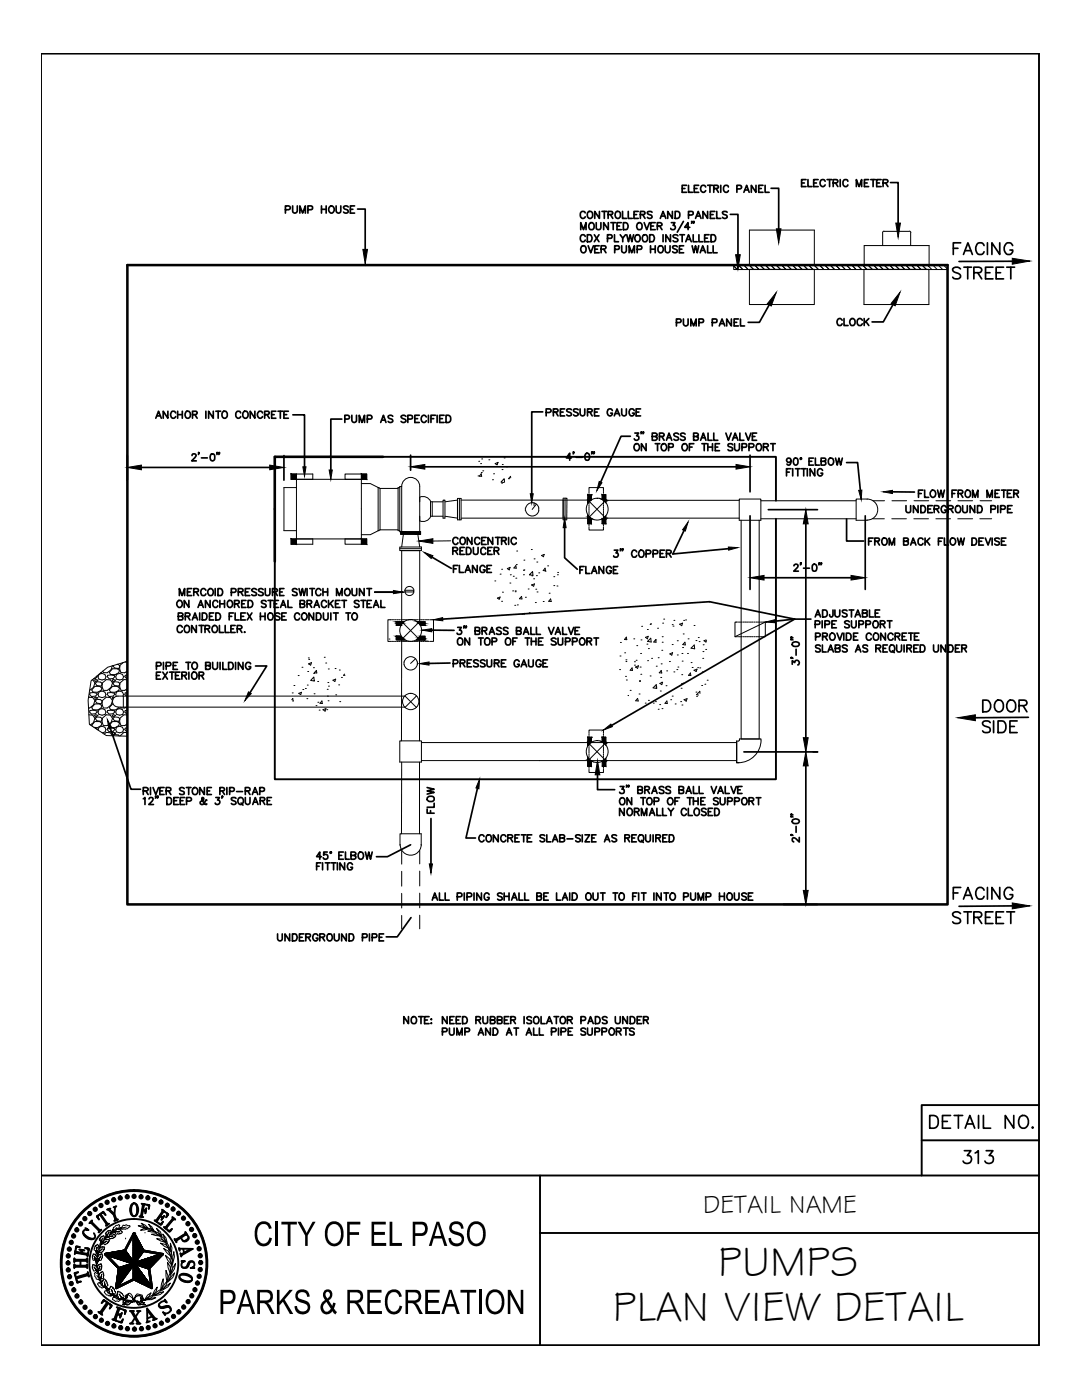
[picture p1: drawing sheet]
<svg xmlns="http://www.w3.org/2000/svg" width="216mm" height="279mm" viewBox="0 0 216 279" stroke-linecap="round" stroke-linejoin="round" font-family="sans-serif">
<defs><g id="words">
<g font-size="8.6">
<text x="143.3" y="254.7">PUMPS</text>
<text x="122.3" y="263.6">PLAN VIEW DETAIL</text>
</g>
<text font-size="5.2" x="140.3" y="242">DETAIL NAME</text>
</g></defs>
<!-- layer: PARKS_TITLE BLOCK -->
<g fill="none" stroke="#000" stroke-width=".38">
<path d="M8.2 10.7h199.1v257.8h-199.1zM8.2 234.6h199.1M107.8 234.6v33.9M183.9 227.6h23.4M207.3 220.5h-23.4v14.1M14.8 252.8h2.6M14.8 252.6h2.6M14.8 251.6h2.6M14.8 251.4h2.6M14.8 251.1v.8M14.8 252.3v.8M14.8 252.5l.3 .1"/>
<path d="M14.8 252.4l.2 .2M14.8 251.3l.3 .1M14.8 251.2l.2 .2M14.9 254.2l.7-.3-.7 .2 .5 1.9 .7-.2h-.7M15 252.7h2.3M15 251.5h2.3M15 252.8l-.2 .2M15 251.6l-.2 .2M15 250l2.5 .4M15 249.8l2.5 .5M15 254.1v.6M15 249.7l.3 .1"/>
<path d="M15 249.6l.1 .2M15.1 252.8l-.3 .1M15.1 251.6l-.3 .1M15.1 250l-.1 .2M15.1 249.9l2.3 .4M15.1 254l-.1 .5M15.2 248.8l.7 .1-.7-.2-.3 1.6M15.2 250l-.2 .1M15.2 254l-.2 .3M15.3 255.4l.3 .5M15.3 248.8l-.2 .4M15.3 255.6l.3 .3"/>
<path d="M15.3 255.8l.5 .1M15.4 248.8l-.3 .2M15.6 248.8l-.4 .1M15.8 249.4l1 .1zM16.1 249.4l.2 .2 .3-.1M16.1 251.6v1M16.2 249.4l.1 .4 .1-.3M16.3 249.5l-.1 .5M16.6 245.8a1.92 1.92 0 0 0 2.3 1.3M16.7 246.3a2.11 2.11 0 0 0 1.6 1M17.2 252.8l.2 .1M17.2 251.6l.2 .1"/>
<path d="M17.3 245.4l-.3-.3 .7 .4a.72 .72 0 0 0-1.1 .6 1.63 1.63 0 0 0 2.3 1 .79 .79 0 0 0-.2-1M17.3 252.8l.1 .2M17.3 251.6l.1 .2M17.3 250.4l.2 .2M17.4 249.1l.3 .3M17.4 251.1v.8M17.4 252.3v.8M17.4 252.5l-.2 .1M17.4 252.4l-.1 .2M17.4 251.3l-.2 .1M17.4 251.2l-.1 .2M17.4 250.4l.1 .2"/>
<path d="M17.4 254.5l.3 .1M17.5 249.2l.2 .3M17.5 254.4l-2.2 .6M17.5 253.9l.3 .9M17.5 254.5l.3 .2M17.5 254v.2M17.6 250.2h-.3M17.6 250l-.2 .2M17.6 254.2l-2.5 .7M17.6 254.1l-.2 .2M17.6 249.2l.1 .5M17.7 254.5l-2.5 .7"/>
<path d="M17.7 249.3l-.7-.2 .8 .1-.3 1.5M18 244l.2 .1M18 243.9l1.9 1.8M18.1 244h-.2M18.2 243.8l1.8 1.8M18.2 243.9l1.7 1.7M18.3 243.7v.3M18.3 243.6v.3M18.4 243.6l-.6 .5M19.5 242.6v.5M19.6 242.6l-.1 .3M19.7 245.6l.1 .2"/>
<path d="M19.7 242.5l-.3 .4M19.8 245.6l-.1 .3M19.8 245.4l.3 .1M19.9 242.3l1.5 2.2M20 242.4l1.4 1.9M20 242.3l1.5 2.1M20.2 245.5h-.3M20.2 245.4l-.5 .5M20.4 242h.4M20.5 242l.3 .2M20.5 241.9l.6 .6-.5-.7-1.3 1 .4 .6-.3-.7M20.6 259.6l.4 .1"/>
<path d="M20.6 259.5l.6 .3M20.7 242l-.5 .1M20.8 259.5l-.5 .5 .4-.6 1.6 1.1-.4 .6 .3-.6M20.9 259.6l-.4 .1M21.2 244.3l.1 .2M21.3 244.4l-.1 .2M21.4 244.2l.2 .1M21.4 259.9l-1.5 2.1M21.5 244.2h.2M21.5 241.4l.2 .1M21.6 241.4l1.1 1 .4 1.1M21.6 241.3l1.1 1 .4 1.1"/>
<path d="M21.7 241.3l1.1 1 .5 1.2M21.8 244.2l-.7 .4M21.9 241.2l-.1 .2M22 241.2l-.6 .2M23 240.9l-.2 1.4M23 243.3v.3M23 243.4l-.1 .2M23.1 240.8l-.1 .1h-.3M23.2 243.2l.1 .2M23.2 240.7l-.5 .2M23.2 243.4h.3M23.6 243.4l-.8 .3"/>
<path d="M26.3 240.5l-.2 .6 .2 1.2M26.4 240.3a.66 .66 0 0 1 1 .5 1.32 1.32 0 0 1-.7 1.9 1.6 1.6 0 0 1-.3-2.4zM26.7 240.1a1.82 1.82 0 0 0 0 2.6M26.9 240.1a1.82 1.82 0 0 1 0 2.6M27.3 240.5l.1 .6-.1 1.2M27.8 242.8l.8 .1M28.1 242.7l-.2 .1M28.2 242.6l-.2 .2M28.3 240.2l1.5 .3-.1 .7v-.7M28.3 242.6l.1 .3M28.3 242.7l.2 .2M28.4 240.3l.1 .1"/>
<path d="M28.5 240.3v.2M28.5 240.3l-.4 2.5M28.5 241.5l.6 .1M28.6 240.4l-.4 2.3M28.8 240.3l-.5 2.6M28.8 240.4l-.1 .2M28.9 240.4h-.2M29.1 241.4l-.2 .2 .2 .3M29.1 241.5l-.4 .1 .4 .2M29.2 241.2l-.2 .9zM29.3 240.4l.5 .2M29.5 240.4l.3 .3"/>
<path d="M29.6 240.5l.1 .4M30.8 243.5l1.3 1 .4-.7-.5 .6M30.9 243.6h.2M31.2 243.5l-.2 .2M31.3 243.7l.1 .3M31.4 243.6l-.1 .3M31.7 244.2l.5 .1M32 242.7l.5 .4M32.3 244.2l-.4 .1M32.3 241.4l1.3 .9-.4 .6 .3-.6M32.3 244.2l-.3 .1M32.4 243l.4-.4-.6 .8z"/>
<path d="M32.4 241.5l.1 .2M32.5 241.5l-.1 .3M32.6 242.9h-.4l.2 .2M32.6 241.6l-1.5 2.1M32.6 241.8l-1.4 1.9M32.7 242.9h-.4l.1 .4M32.7 241.8h.2M32.7 244.9l1.1 .9 .5-.5-.5 .5M32.7 241.7l-1.5 2.1M32.8 244.9l.2 .1M32.8 241.8l-.2 .1M33 259.7l-.1-.3 .4 .6a.97 .97 0 0 0-1-.2 .97 .97 0 0 0-.6 .8l.2 .3a2.04 2.04 0 0 0 1.7-.1l.5 .4v.3"/>
<path d="M33.1 244.9l-.2 .1M33.2 245.1v.2M33.2 242l.3 .4M33.2 245v.3M33.4 242.2l.1 .3M33.5 245.5l.4 .2M33.5 242.2l-.1 .4M33.6 245.6h.4M34.1 245.6l-.4 .1M34.4 242.9l.6 .5M34.4 243l.1 .2M34.5 243l-.1 .3"/>
<path d="M34.6 243.1l-1.7 2M34.6 243.2l-1.5 1.9M34.7 243.3h.2M34.7 243.2l-1.6 2M34.8 247.3l.4 .6M34.8 243.3l-.2 .1M34.9 247.3l.2 .1M35.2 247.4h-.3M35.2 247.6v.2M35.3 247.6l-.2 .2M35.7 249.1l.2 .5M35.7 249.2h.2l-.1 .3"/>
<path d="M35.8 254.8a1.88 1.88 0 0 0 2.5 .7M35.8 254.6a1.88 1.88 0 0 1 2.5 .7M35.9 249.2h2.6l-2.4 1.4M36 250.1l.2 .7M36 254.4a1.88 1.88 0 0 1 2.3 .6 .82 .82 0 0 1-.3 .8 .82 .82 0 0 1-.9 0 1.14 1.14 0 0 1-1.3-1.2zM36 255.3a2.12 2.12 0 0 0 1.8 .5M36 250.2l.2 .1M36 250.3h.3M36.3 254.3h.2a1.75 1.75 0 0 1 1.6 .5M36.3 252.9a.69 .69 0 0 0 1-.2l.3-.6a.65 .65 0 0 1 .6-.4 .65 .65 0 0 1 .6 .5 .69 .69 0 0 1-.8 .9h.8l-.4-.1M36.3 250.4l-.1 .3M36.5 251.8l-.3-.1h.7a.72 .72 0 0 0-.7 .6 .72 .72 0 0 0 .5 .8 .72 .72 0 0 0 .9-.4l.2-.6a.57 .57 0 0 1 .9-.2"/>
<path d="M36.5 249.2l.3 .9M37 245.9l.6 .9a.73 .73 0 0 1-.3 .8 .73 .73 0 0 1-.8 0l-.4-.6M37 245.9v.3M37.1 246.2l-2 1.3M37.1 246l-.2 .2M37.1 246.1l-2.2 1.4M37.1 246.3l.3 .2M37.2 246.3l-2.1 1.4M37.3 246.4h-.3M37.6 247.2l-.5 .4-.3 .1M37.6 246.8l-.2 .5-.5 .3h-.4M38 251.8l-.2 .1a1.36 1.36 0 0 1-.7 1.1"/>
<path d="M38.1 249.2l-2 1.2M38.1 249.3l-2 1.2M107.8 246.1h99.5M19.6 261.8l.8 .6M19.7 261.9h.3M20.1 261.8l-.3 .2M20.2 262.1l.1 .2M20.3 262l-.1 .2M21.4 260.1l-1.3 1.9M21.6 260.1l-1.5 2.1M21.8 260.2l.4 .5M22 260.3l.2 .5"/>
<path d="M22.1 260.4v.4M22.4 263.3l1.9 .7 .2-.7-.4 .6M22.8 263.3h-.3M22.8 263.2l-.2 .2M23 263.4l.2 .2M23.1 263.3v.3M23.3 260.9l1.8 .7-.2 .6 .1-.7M23.4 260.9l.2 .2M23.5 262.2l.6 .3M23.5 261l.1 .2M23.6 261l-.9 2.4M23.7 263.8h.6"/>
<path d="M23.7 261.1l-.8 2.2M23.8 261.2h.3M23.8 261.1l-.8 2.4M24 261.1l-.2 .2M24.2 262.4l-.5-.1 .4 .3M24.2 262.2l-.3 .2 .2 .3M24.3 262l-.3 1v-.5zM24.4 263.8h-.5M24.4 263.6l-.4 .3M24.6 261.4l.5 .2M24.8 261.4l.2 .4M24.9 261.5l.1 .4"/>
<path d="M25.9 261.6h.8M25.9 264.1h.7M26 261.6l.4 .3 .1-.3M26 264.1h.5M26.1 261.6l1.5 2.5M26.3 261.6l1.4 2.5M26.4 261.6l1.4 2.5M26.6 261.6l-.2 .2M27.2 264.1h.8M27.3 261.6h.7M27.4 261.6l.3 .2 .2-.2M27.4 264.1l.2-.2 .3 .2"/>
<path d="M27.6 264.1h-.3M27.7 261.8l-1.4 2.3M29.4 261.5l1.4 1.8M29.5 261.5l1.5 1.8M29.7 263.8l-.3-.1v.2M29.9 263.7l-.7 .2M30.5 262.7l-1.1 .4M30.7 263.1v.3M30.8 263.3l-.2 .1M30.9 263.1l.3 .1M31 263.3l-1.6-2.2v2.6M31.3 263.2l-.8 .3"/>
<path d="M31.7 260.3a.55 .55 0 0 0 .7 .5l1.2-.2a.8 .8 0 0 1 .5 1 .8 .8 0 0 1-.9 .6l-.7-.3 .4 .6-.1-.4M33.8 260.8a1.52 1.52 0 0 0-1.6 .2l-.2-.1"/>
<circle cx="26.7" cy="252.1" r="8.9"/>
<circle cx="26.7" cy="252.1" r="14.6"/>
</g>
<g fill="#000">
<path d="M51.5 244.2l.6-.4 .8-.1 .8 .4 .4 .7 .1 .3-.5 .2-.4-.8-.4-.2h-.6l-.6 .4-.3 .7v1.7l.3 .6 .4 .4 .3 .1 .7-.1 .5-.6 .1-.5 .6 .1-.3 .8-.8 .8h-.8l-.5-.1-.5-.4-.3-.5-.3-1v-1l.3-.9zM55 243.8h.5v4.9h-.5zM56.1 243.8h3.1v.6h-1.2v4.3h-.6v-4.3h-1.3zM59.4 243.8h.6l1.2 2.3 1.2-2.3h.6l-1.6 2.8v2.1h-.5v-2.1zM69.3 243.8h2.6v.6h-2.1v1.5h1.8v.6h-1.8v2.2h-.5zM74.1 243.8h2.9v.6h-2.4v1.5h2.2v.6h-2.2v1.6h2.5v.6h-3zM77.7 243.8h.6v4.3h1.9v.6h-2.5zM89.9 244.2l.8-.5 1 .1 .6 .6 .2 .8h-.5l-.1-.4-.3-.4-.6-.1a.75 .75 0 0 0-.9 .7 .75 .75 0 0 0 .8 .8l1.1 .3 .5 .5 .1 1-.3 .7-.7 .4h-1.1l-.6-.4-.4-.9v-.3l.5-.1 .1 .6 .3 .4 .5 .1h.6a.82 .82 0 0 0 .6-.9 .82 .82 0 0 0-.9-.7l-.9-.3-.5-.5-.2-.8zM55.3 257.4h.5v2.4l2-2.4h.6l-1.6 2 1.7 2.8h-.7l-1.4-2.4-.6 .7v1.7h-.5zM59.3 257.6l.7-.3 1.1 .2 .6 .6 .1 .7h-.5l-.3-.7-.7-.2a.73 .73 0 0 0-.9 .7 .73 .73 0 0 0 .9 .7l.9 .4 .5 .5 .2 .9-.3 .7-.6 .4-1 .1-.5-.2-.5-.5-.2-.5v-.4l.5-.1 .1 .6 .3 .4 .5 .1 .6-.1a.81 .81 0 0 0 .6-.9 .81 .81 0 0 0-.9-.6l-1-.4-.5-.5-.1-.9zM73.3 257.4h2.8v.6h-2.3v1.4h2.2v.6h-2.2v1.6h2.4v.6h-2.9zM77.4 257.8l.7-.4 .9-.1 .6 .4 .5 .6 .1 .4-.5 .2-.4-.9-.4-.1h-.6l-.6 .4-.3 .9v1.6l.2 .4 .5 .4 .8 .1 .5-.3 .3-.9 .6 .2-.3 .8-.8 .7-.7 .1-.6-.1-.5-.4-.5-.8-.1-1.2v-.9z"/>
<path d="M84.9 257.4h2.8v.6h-2.3v1.4h2.2v.6h-2.2v1.6h2.4v.6h-2.9zM91.9 257.4h3.1v.6h-1.3v4.2h-.5v-4.2h-1.3zM95.6 257.4h.6v4.8h-.6zM101.3 257.4h.6l2 3.8v-3.8h.5v4.8h-.5l-2.1-3.8v3.8h-.5z"/>
<path d="M65.5 244.2l.7-.4 .8-.1 .6 .3 .7 .9 .3 .8-.1 1.5-.4 .8-.7 .6-.5 .1h-.8l-.7-.6-.4-.5-.2-.9v-1l.3-.9zM66 244.5l-.4 .4-.2 .5v1.6l.2 .6 .5 .4 .4 .2 .5-.1 .6-.3 .3-.5 .1-.8v-1.1l-.3-.6-.6-.5h-.7z"/>
<path d="M82.4 243.8h1.9l.5 .2 .3 .3 .3 .8-.1 .7-.6 .7-1.8 .2v2h-.5zM82.9 244.4v1.7h1.3a.87 .87 0 0 0 .6-1 .87 .87 0 0 0-.9-.7z"/>
<path d="M87.1 243.8h.5l1.7 4.9h-.6l-.5-1.5h-1.7l-.4 1.5h-.5zM87.3 244.3l-.6 2.4h1.3z"/>
<path d="M93.8 244.2l.9-.5h.7l.6 .3 .7 .9 .2 .9-.1 1.4-.4 .8-.8 .7h-.7l-.6-.1-.6-.5-.3-.5-.2-.8v-1.2l.2-.8zM94.4 244.5l-.4 .3-.2 .6-.1 1.5 .3 .6 .4 .5 .8 .2 .6-.3 .4-.6 .2-1-.1-.8-.2-.7-.6-.5h-.7z"/>
<path d="M97.6 257.8l.8-.5h.7l.6 .3 .7 .9 .2 .8v1.5l-.5 .8-.6 .6-.6 .1-.9-.1-.5-.5-.4-.6-.2-.7v-1.1l.2-.8zM98.1 258.1l-.6 .8v1.7l.2 .5 .4 .5 .6 .2 .4-.1 .7-.4 .2-.5 .1-.8-.1-1.1-.2-.4-.6-.6h-.7z"/>
<path d="M44 257.4l2.3 .1 .5 .4 .2 .6-.1 .9-.4 .6-.6 .3h-1.4v1.9h-.5zM44.5 258v1.7h1.3a.86 .86 0 0 0 .7-1 .86 .86 0 0 0-1-.7z"/>
<path d="M48.7 257.4h.6l1.6 4.8h-.6l-.5-1.4h-1.6l-.4 1.4h-.6zM49 257.9l-.6 2.4h1.3z"/>
<path d="M51.3 257.4l2.4 .1a1.36 1.36 0 0 1 .8 1.4 1.36 1.36 0 0 1-1.1 1.1l.5 .6 .9 1.6h-.6l-1-1.8-.5-.3h-.8v2.1h-.6zM51.9 257.9v1.6h1.4a.79 .79 0 0 0 .6-.9 .79 .79 0 0 0-.8-.7z"/>
<path d="M64.7 257.6l.5-.3h.4l.6 .5 .1 .2v.8l-.7 .7 .7 1.1 .2-.6 .5 .1-.1 .5a.83 .83 0 0 0 .3 1.3l-.3 .4-.3-.3a.34 .34 0 0 0-.4-.3 .34 .34 0 0 0-.3 .4l-.8 .2-.5-.1-.4-.4-.3-1.1 .5-.9a.42 .42 0 0 0 .4-.3 .42 .42 0 0 0-.2-.5l-.2-.9zM65.2 257.8a.77 .77 0 0 0-.1 1.1l.2 .3 .2-.1a.64 .64 0 0 0 .4-.8 .64 .64 0 0 0-.7-.5zM65 259.9l-.5 .6v.6a.75 .75 0 0 0 .8 .7 .75 .75 0 0 0 .7-.6l-.9-1.4z"/>
<path d="M69.3 257.4h2.3l.5 .3 .3 .5v.9l-.3 .6-.8 .3 .6 .5 .9 1.7h-.6l-.9-1.6-.6-.5h-.9v2.1h-.5zM69.8 257.9v1.6h1.5a.79 .79 0 0 0 .6-.9 .79 .79 0 0 0-.8-.7z"/>
<path d="M80.9 257.4h2.3l.5 .4 .3 .7v.7l-.4 .5-.7 .3 .6 .6 .9 1.6h-.7l-.8-1.6-.6-.5h-.9v2.1h-.5zM81.4 257.9v1.6h1.5a.8 .8 0 0 0 .6-.9 .8 .8 0 0 0-.9-.7z"/>
<path d="M89.6 257.4h.5l1.7 4.8h-.6l-.5-1.4h-1.6l-.5 1.4h-.5zM89.8 257.9l-.6 2.4h1.4z"/>
<circle cx="26.7" cy="252.2" r=".25"/>
<circle cx="26.7" cy="246.2" r=".25"/>
<circle cx="26.8" cy="252.1" r=".25"/>
</g>
<g fill="none" stroke="#000" stroke-width=".51">
<path d="M21 250.3l3.9-.7 1.8 2.6-2.9 .9-2.8-2.8 5.7 1.9v-6l1.9 3.4 3.8 .7-2.7 2.8 .6 3.9-3.6-1.7-3.5 1.7 .6-3.9zM21 250.3l5.7 1.9-2.9 .9zM21.1 250.3h.1M21.3 250.2l-.2 .1M21.3 250.2l-.1 .1 .2-.1M21.4 250.2l-.1 .1M21.4 250.2l-.1 .2M21.6 250.2l-.3 .2M21.6 250.2l-.2 .2 .2-.2M21.7 250.2l-.2 .2M21.8 250.1l-.3 .3 .3-.3M21.9 250.1l-.3 .4 .3-.4"/>
<path d="M21.9 250.1l-.3 .4M22.1 250.1l-.4 .4 .3-.4M22.2 250.1l-.5 .4 .5-.4M22.2 250.6l.7-.6-.7 .7M22.2 250.1l-.4 .4M22.3 250l-.5 .6M22.4 250l-.5 .6 .5-.6M22.4 250l-.5 .6 .6-.6M22.5 250l-.6 .6M22.5 250l-.5 .6 .7-.6M22.6 250.8l.9-1-.9 1M22.7 250l-.6 .6"/>
<path d="M22.7 250l-.6 .6 .7-.6M22.8 250l-.6 .6 .7-.6M22.8 250.9l1.2-1.1-1.1 1.1M23 249.9l-.8 .8M23 249.9l-.7 .8 .7-.8M23.1 249.9l-.8 .8M23.2 249.9l-.9 .8M23.3 249.9l-.9 .8M23.3 249.9l-.8 .9M23.3 256.8l-.1 .2M23.4 249.9l-.9 .9M23.4 256.7l-.2 .2"/>
<path d="M23.5 256.6l-.3 .3M23.6 249.8l-1 1 1-1M23.6 254.4l1.8-1.8-1.8 1.8M23.6 256.5l-.4 .3M23.6 249.8l-.9 1 1-1M23.7 256.4l-.4 .4M23.8 253.1h.1M23.8 249.8l-1.1 1M23.8 249.8l-1 1.1 1.1-1.1M23.8 256.1l-.5 .6 .5-.5M23.9 251.2l1.3-1.2-1.3 1.2M23.9 253.1l-.1 .1v-.1"/>
<path d="M23.9 249.8l-1.1 1.1M23.9 253.1l-.2 .1M23.9 256l-.6 .7M24 253.1l-.3 .2M24 253l-.3 .3M24 255.9l-.7 .8M24.1 249.8l-1.2 1.1 1.2-1.1M24.1 253l-.4 .4M24.1 251.3l1.2-1.2-1.2 1.2M24.1 249.8l-1.1 1.1 1.1-1.1M24.1 253l-.4 .4 .5-.4M24.2 249.7l-1.2 1.2"/>
<path d="M24.2 255.6l-.9 1M24.2 249.7l-1.2 1.2 1.4-1.2M24.2 253l-.5 .5M24.3 251.3l1.1-1-1 1.1M24.3 255.6l-1 .9M24.4 252.9l-.7 .6M24.4 249.7l-1.3 1.3 1.3-1.3M24.4 252.9l-.7 .7M24.4 255.3l-1.1 1.2M24.5 249.7l-1.3 1.3M24.5 252.9l-.8 .8M24.5 249.7l-1.3 1.3 1.4-1.3"/>
<path d="M24.6 249.7l-1.3 1.3 1.3-1.3M24.6 255l-1.3 1.4 1.2-1.2M24.7 249.6l-1.4 1.4 1.4-1.4M24.7 252.8l-1.1 1M24.7 252.8l-1.1 1.1M24.7 249.6l-1.4 1.4M24.8 249.6l-1.4 1.5 1.5-1.5-1.4 1.5M24.8 252.8l-1.2 1.1 1.1-1.1M24.8 254.8l-1.5 1.6M24.8 252.8l-1.2 1.2 1.3-1.2M24.9 249.7l-1.4 1.4M24.9 252.7l-1.3 1.3"/>
<path d="M24.9 254.6l-1.6 1.7M25 249.7l-1.4 1.4M25 249.8l-1.3 1.3 1.3-1.3M25 249.8l-1.3 1.3 1.4-1.2M25 254.5l-1.7 1.7M25.1 252.7l-1.5 1.5M25.1 249.9l-1.3 1.3 1.3-1.3M25.1 249.9l-1.3 1.3M25.1 254.4l-1.8 1.7M25.2 250l-1.3 1.2M25.2 252.6l-1.6 1.6M25.2 250l-1.2 1.2 1.2-1.2"/>
<path d="M25.2 250l-1.2 1.2M25.2 254.2l-1.9 1.9M25.2 250.1l-1.1 1.2 1.1-1.2M25.2 252.6l-1.6 1.7 1.7-1.7M25.2 250l-1.2 1.3M25.3 250.2l-1.2 1.1M25.3 250.2l-1.1 1.1 1.1-1.1M25.4 254l-2.1 2.1 2-2M25.5 250.3l-1 1.1M25.5 252.5l-1.9 2M25.5 250.5l-1 .9 1-.9M25.5 250.5l-.9 .9 .9-.9"/>
<path d="M25.5 252.5l-1.9 2.1 2-2.1M25.6 250.5l-.9 1M25.6 253.7l-2.3 2.3M25.6 250.6l-.8 .9 .9-.9M25.7 250.7l-.9 .8 .9-.8M25.7 253.6l-2.4 2.3M25.7 250.7l-.8 .8 .8-.8M25.7 252.5l-2.1 2.1 2.1-2.1M25.7 250.7l-.8 .8M25.8 250.8l-.9 .8 .9-.8M25.8 250.8l-.8 .8 .8-.8M25.8 252.5l-2.2 2.2"/>
<path d="M25.8 253.5l-2.4 2.4M25.8 250.9l-.8 .7M25.8 252.5l-2.3 2.2M25.8 250.9l-.7 .7 .7-.7M25.8 250.9l-.6 .7 .7-.7M25.8 251.8l.4-.4-.4 .5M25.9 252.4l-2.4 2.4M25.9 251l-.7 .7M25.9 253.3l-2.5 2.5M26 251.1l-.7 .6M26 251.1l-.5 .6M26 253.1l-2.6 2.7"/>
<path d="M26 252.4l-2.5 2.5M26 251.2l-.5 .5 .6-.4M26.1 251.9l.3-.2-.3 .3M26.1 252.3l-2.6 2.7 2.6-2.7M26.1 253.1l-2.7 2.6M26.1 251.3l-.4 .5M26.2 251.4l-.4 .4 .4-.4M26.2 252.3l-2.7 2.7M26.2 251.4l-.4 .4M26.3 251.5l-.4 .4 .4-.4M26.3 251.5l-.3 .4M26.3 252.8l-2.9 2.9 2.8-2.8"/>
<path d="M26.3 251.6l-.3 .3 .3-.3M26.3 252.3l-2.8 2.8 2.8-2.8M26.4 251.7l-.3 .3M26.4 252.3l-2.9 2.9M26.4 251.7l-.2 .3 .2-.3M26.4 251.7l-.2 .3M26.4 252.5l-3 3.1M26.5 251.7l-.2 .3 .2-.1M26.5 252.5l-3.1 3.1M26.6 251.9l-.2 .1 .2-.1M26.6 251.9l-.2 .1M26.6 251.9l-.1 .1h.1"/>
<path d="M26.6 252.2l-3.1 3.1M26.6 252v.1M26.7 252l.1 .1M26.7 252.2l-3.3 3.3M26.7 255l1.3-1.2-1.3 1.2M26.7 254.8l1.2-1.1-1.2 1.1M26.7 254.5l1-1-1 1M26.7 254.2l.9-.8-.9 .8M26.7 253.8l.7-.7-.7 .7M26.7 253.6l.7-.6-.7 .6M26.7 253.1l.5-.3-.5 .4M26.7 252.8l.3-.3-.3 .3"/>
<path d="M26.7 252.7l.3-.2-.3 .2M26.7 252.4l.2-.1-.2 .1M26.7 249.9l1.4-1.2-1.4 1.3M26.7 249.7l1.3-1.2-1.3 1.4M26.7 249.6l1.3-1.2-1.3 1.2M26.7 248.8l1-.9-1 1.1M26.7 248.7l1-.9-1 1M26.7 248.6l.9-.8-.9 .9M26.7 248l.7-.6-.7 .7M26.7 247.8l.6-.6-.6 .7M26.7 247.6l.6-.5-.6 .6M26.7 247.5l.5-.5-.5 .6"/>
<path d="M26.7 247.1l.4-.3-.4 .4M26.7 246.8l.3-.2-.3 .2M26.7 246.7l.2-.2-.2 .2M26.7 246.5l.2-.1-.2 .2M26.7 246.3v.1M26.7 250.6l1.6-1.6-1.6 1.7M26.7 250.8l1.7-1.6-1.7 1.7M26.7 250.9l1.7-1.6-1.7 1.7M26.7 251l1.7-1.7-1.7 1.8M26.7 252.2l3 .9 .6 3.9zM26.7 252.2v3.1l-3.5 1.7zM26.7 246.2v6l-1.8-2.6z"/>
<path d="M26.7 252.2l-3.3 3.2M26.7 253l.4-.4-.4 .4M26.7 246.2l-1.8 3.4M26.8 246.2h-.1M26.8 252.3h-.1h.1M26.8 252.1l-.1 .2M26.8 246.3l-.1 .2 .2-.2M26.8 252.2l-.1 .1M26.9 252.1h.1M26.9 246.4l-.2 .1 .2-.1M26.9 252.3l-.2 .2M26.9 252.3l-.2 .2 .2-.1"/>
<path d="M26.9 246.5l-.2 .1 .2-.1M26.9 252.4l-.2 .2 .2-.2M26.9 246.5l-.2 .2 .2-.2M26.9 251.9l-.2 .2 .2-.1M27 252.5l-.3 .3 .3-.3M27 252l-.1 .2v-.1M27 246.7l-.3 .2M27.1 252.5l-.4 .4M27.1 246.7l-.4 .4M27.1 255.5l1.2-1.2-1.1 1.2M27.1 252.7l-.4 .4 .4-.4M27.1 246.9l-.4 .4 .4-.4"/>
<path d="M27.1 252l-.2 .2M27.1 252.7l-.4 .4M27.2 247l-.5 .5 .5-.5M27.2 247l-.5 .4M27.2 251.5l-.5 .5 .3-.3M27.2 252.8l-.5 .5M27.2 252.8l-.5 .6M27.2 252l-.2 .2 .2-.2M27.2 247.1l-.5 .5 .5-.5M27.3 255.5l1.1-1.1-1.1 1.2M27.3 252.9l-.6 .6M27.3 252l-.3 .3 .4-.3"/>
<path d="M27.3 247.2l-.6 .5 .6-.5M27.4 251.3l-.7 .6 .6-.5M27.4 253.1l-.7 .6M27.4 251.9l-.3 .4M27.4 247.4l-.7 .7M27.4 255.6l1.1-1-1.1 1M27.4 253.1l-.7 .8 .8-.8M27.4 251.9l-.3 .4 .4-.4M27.4 247.4l-.7 .8M27.5 253.2l-.8 .7M27.5 247.6l-.8 .7 .8-.7M27.5 247.5l-.8 .8"/>
<path d="M27.5 253.2l-.8 .8 .8-.8M27.5 251.9l-.4 .4 .5-.4M27.5 247.6l-.8 .8 .8-.8M27.5 247.7l-.8 .8M27.5 247.6l-.8 .8M27.5 251l-.8 .9M27.6 253.3l-.9 .9 .9-.9M27.6 247.7l-.9 .9 .9-.9M27.6 247.7l-.9 .8M27.6 253.3l-.9 .8M27.6 253.4l-.9 .9M27.6 247.8l-.9 .9 .9-.9"/>
<path d="M27.6 251.9l-.4 .4M27.7 251.8l-.5 .5 .5-.5M27.7 253.5l-1 1 1-1M27.7 253.4l-1 1M27.7 253.6l-1 1M27.7 250.8l-1 1 .9-.9M27.7 248.1l-1 1M27.8 255.8l.9-.9-.8 .9M27.8 248.1l-1.1 1.1M27.8 251.8l-.5 .5 .5-.5M27.8 253.6l-1.1 1.1M27.8 248.2l-1.1 1.1 1.1-1.1"/>
<path d="M27.8 248.2l-1.1 1.1M27.8 250.7l-1.1 1M27.9 253.7l-1.2 1.2M27.9 251.8l-.5 .5M27.9 248.3l-1.2 1.1 1.2-1.1M27.9 248.2l-1.2 1.2M27.9 248.3l-1.2 1.2M27.9 248.4l-1.2 1.1 1.2-1.1M27.9 250.6l-1.2 1.1M28 255.8l.8-.8-.8 .9M28 253.9l-1.3 1.2M28 253.9l-1.3 1.3"/>
<path d="M28 253.9l-1.3 1.4 1.3-1.4M28.1 254l-1.3 1.3 1.3-1.3M28.1 250.3l-1.4 1.4 1.3-1.3M28.1 251.7l-.7 .7M28.1 254.1l-1.2 1.2 1.2-1.2M28.1 248.7l-1.4 1.4M28.1 248.8l-1.4 1.4M28.2 254.1l-1.3 1.2 1.3-1.1M28.2 248.8l-1.5 1.5 1.5-1.5M28.2 250.2l-1.5 1.4M28.2 248.8l-1.5 1.4M28.2 248.9l-1.5 1.5 1.5-1.5"/>
<path d="M28.2 248.9l-1.5 1.5M28.2 248.9l-1.5 1.4M28.3 254.2l-1.3 1.2 1.3-1.2M28.3 251.7l-.9 .7 .7-.7M28.3 249l-1.6 1.5 1.6-1.5M28.3 250l-1.6 1.6M28.3 248.9l-1.6 1.6M28.3 256l.7-.7-.7 .8M28.3 251.6l-.8 .8M28.3 251.6l-.7 .8 .8-.8M28.3 250l-1.6 1.5M28.4 254.4l-1.2 1.1"/>
<path d="M28.4 256.1l.7-.7-.7 .7M28.4 254.5l-1.1 1.1 1.1-1.1M28.5 254.5l-1.1 1.1 1.1-1.1M28.5 251.6l-.9 .8 .9-.8M28.5 249.4l-1.8 1.7 1.8-1.7M28.5 254.5l-1.1 1.1M28.5 254.6l-1 1 1-.9M28.5 249.5l-1.8 1.7 1.8-1.7M28.5 249.7l-1.8 1.8 1.7-1.7M28.5 249.5l-1.8 1.8M28.5 249.4l-1.8 1.8M28.5 249.5l-1.8 1.9 1.8-1.9"/>
<path d="M28.5 251.6l-.8 .8M28.6 254.7l-1 1 1-1M28.6 251.5l-.9 1 .9-1M28.6 249.6l3.8 .7-5.7 1.9zM28.6 249.6l-1.9 1.8M28.7 254.8l-1 1 1-1M28.7 251.5l-1 1 1-1M28.8 255l-.9 .8 .9-.8M28.8 254.9l-.9 .9M28.8 251.5l-1 1M28.8 255l-.8 .9 .8-.9M28.8 251.4l-1 1.1"/>
<path d="M28.8 255.1l-.8 .8M28.9 255.1l-.9 .8M28.9 251.4l-1.1 1.1M28.9 255.1l-.7 .9M29 251.4l-1.1 1.1 1-1.1M29 255.3l-.8 .7M29 255.3l-.7 .7 .7-.7M29 251.4l-1.1 1.1M29.1 255.3l-.8 .8 .8-.8M29.1 251.4l-1.2 1.1M29.1 255.4l-.6 .7M29.1 251.4l-1.1 1.1 1.2-1.1"/>
<path d="M29.2 255.5l-.7 .6 .7-.6M29.2 255.5l-.7 .6M29.2 255.6l-.6 .6 .6-.6M29.2 251.3l-1.2 1.2M29.3 255.6l-.6 .6 .6-.6-.5 .7 .6-.5M29.3 251.3l-1.3 1.2 1.3-1.2M29.4 256.6l.3-.4-.3 .4M29.4 251.3l-1.3 1.3 1.3-1.3M29.4 255.8l-.5 .5 .5-.5M29.4 255.8l-.5 .6 .5-.6M29.4 255.9l-.4 .5 .5-.5M29.5 255.9l-.5 .5 .5-.5"/>
<path d="M29.5 251.2l-1.4 1.4M29.5 255.9l-.4 .5 .4-.4-.4 .4 .5-.3-.4 .4M29.5 251.2l-1.3 1.4 1.4-1.4M29.6 256.7l.3-.3-.3 .3M29.6 251.2l-1.4 1.4 1.4-1.4M29.6 253.1l2.8-2.8-2.8 2.8M29.6 256.1l-.3 .4 .3-.3M29.7 256.2l-.3 .3M29.7 251.1l-1.4 1.5 1.4-1.4M29.7 256.3l-.3 .3M29.8 256.3l-.3 .3 .3-.3M29.8 256.4l-.3 .2"/>
<path d="M29.8 251.1l-1.5 1.5M29.8 256.4l-.2 .3 .2-.3M29.8 256.4l-.3 .3M29.9 256.4l-.2 .3M29.9 251.1l-1.6 1.6 1.6-1.6M29.9 256.5l-.2 .2M29.9 256.5l-.2 .2 .3-.1M30 251.1l-1.6 1.6 1.5-1.6M30 256.7l-.1 .1M30 251.1l-1.6 1.6 1.7-1.6M30.1 256.7l-.2 .1h.2M30.1 256.8l-.1 .1 .1-.1"/>
<path d="M30.1 256.8h.1M30.1 251l-1.6 1.7M30.2 256.9h.1M30.2 256.9v.1M30.2 251l-1.7 1.7 1.7-1.7M30.3 251l-1.8 1.7 1.8-1.7M30.4 250.9l-1.8 1.9M30.4 250.9l-1.8 1.9 1.9-1.9M30.5 250.9l-1.8 1.9 1.9-1.9M30.7 250.9l-2 1.9 1.9-1.9M30.7 252.1l-1 1M30.8 250.8l-2 2"/>
<path d="M30.9 250.8l-2.1 2M31 250.8l-2.1 2 2.1-2M31 250.7l-2.1 2.1M31.1 250.7l-2.1 2.1 2.1-2.1M31.2 250.7l-2.2 2.2 2.3-2.2M31.3 250.6l-2.2 2.3M31.4 250.6l-2.3 2.3M31.4 250.6l-2.3 2.3 2.4-2.3M31.6 250.6l-2.4 2.3 2.3-2.3M31.6 250.6l-2.4 2.4M31.7 250.5l-2.4 2.5 2.4-2.4M31.8 250.5l-2.4 2.5"/>
<path d="M32 250.4l-2.6 2.6M32 250.4l-2.6 2.6 2.7-2.6M32.1 250.4l-2.6 2.7M32.2 250.3l-2.7 2.8M32.2 250.3l-2.6 2.8 2.7-2.8M32.4 250.3l-2.8 2.8 2-2"/>
<circle cx="21.4" cy="240" r=".28"/>
<circle cx="22.7" cy="239.4" r=".28"/>
<circle cx="24" cy="239.1" r=".28"/>
<circle cx="25.4" cy="238.9" r=".28"/>
<circle cx="26.7" cy="238.8" r=".28"/>
<circle cx="28.1" cy="238.9" r=".28"/>
<circle cx="29.5" cy="239.1" r=".28"/>
<circle cx="30.9" cy="239.4" r=".28"/>
<circle cx="32.1" cy="239.9" r=".28"/>
<circle cx="13.6" cy="252.1" r=".28"/>
<circle cx="13.6" cy="253.5" r=".28"/>
<circle cx="13.6" cy="250.7" r=".28"/>
<circle cx="13.8" cy="249.3" r=".28"/>
<circle cx="13.9" cy="254.8" r=".28"/>
<circle cx="14.2" cy="248" r=".28"/>
<circle cx="14.2" cy="256.2" r=".28"/>
<circle cx="14.7" cy="246.7" r=".28"/>
<circle cx="14.7" cy="257.4" r=".28"/>
<circle cx="15.3" cy="245.5" r=".28"/>
<circle cx="15.4" cy="258.7" r=".28"/>
<circle cx="16.1" cy="244.3" r=".28"/>
<circle cx="16.1" cy="259.8" r=".28"/>
<circle cx="16.9" cy="243.2" r=".28"/>
<circle cx="17.9" cy="242.2" r=".28"/>
<circle cx="19" cy="241.3" r=".28"/>
<circle cx="20.1" cy="240.6" r=".28"/>
<circle cx="26.7" cy="252.1" r="14.5"/>
<circle cx="33.4" cy="240.5" r=".28"/>
<circle cx="34.5" cy="241.3" r=".28"/>
<circle cx="35.6" cy="242.2" r=".28"/>
<circle cx="36.6" cy="243.1" r=".28"/>
<circle cx="37.5" cy="244.2" r=".28"/>
<circle cx="37.5" cy="259.8" r=".28"/>
<circle cx="38.2" cy="245.4" r=".28"/>
<circle cx="38.3" cy="258.6" r=".28"/>
<circle cx="38.9" cy="246.6" r=".28"/>
<circle cx="38.9" cy="257.4" r=".28"/>
<circle cx="39.4" cy="247.9" r=".28"/>
<circle cx="39.4" cy="256.1" r=".28"/>
<circle cx="39.7" cy="249.2" r=".28"/>
<circle cx="39.7" cy="254.7" r=".28"/>
<circle cx="40" cy="253.4" r=".28"/>
<circle cx="40" cy="250.6" r=".28"/>
<circle cx="40" cy="252" r=".28"/>
<circle cx="17" cy="260.9" r=".28"/>
<circle cx="18" cy="261.9" r=".28"/>
<circle cx="19" cy="262.8" r=".28"/>
<circle cx="20.2" cy="263.5" r=".28"/>
<circle cx="21.5" cy="264.1" r=".28"/>
<circle cx="22.7" cy="264.6" r=".28"/>
<circle cx="24.1" cy="265" r=".28"/>
<circle cx="25.4" cy="265.2" r=".28"/>
<circle cx="26.8" cy="265.3" r=".28"/>
<circle cx="28.2" cy="265.2" r=".28"/>
<circle cx="29.6" cy="265" r=".28"/>
<circle cx="30.9" cy="264.6" r=".28"/>
<circle cx="32.2" cy="264.1" r=".28"/>
<circle cx="33.4" cy="263.5" r=".28"/>
<circle cx="34.6" cy="262.7" r=".28"/>
<circle cx="35.7" cy="261.8" r=".28"/>
<circle cx="36.7" cy="260.9" r=".28"/>
</g>
<g fill="none" stroke="#000" stroke-width=".2">
<path d="M18.5 252.4h.4l.1 .2 .1-.1v.3l.2-.1 .1 .3 .3 .2-.4 .3 .2 .4-.7-1.1 .7 1.1-.3-.3-.5 .1-.3-.7 .1-.1-.1-.1 .2-.2zM18.6 250.2l.4 .1v.3l.1-.1 .5 .7-.2 .3h-.2l.2 .4-.6-1.2 .5 1.2-.2-.4h-.5l-.2-.7h.2l-.2-.2 .2-.1zM19.1 248.5l.2 .1 .1-.3 .3 .3-.1 .2h.2l-.1 .2 .1 .1-.1 .2 .1 .4h-.5l-.1 .5 .2-1.3-.2 1.2v-.4l-.4-.2 .1-.8h.2zM19.3 254.5l.7 1.1-.8-.3-.1-.3-.2-.3-.1-.6 .3-.2 .5 .3 .5 1.5M19.6 250.6l.2-.2 .1 .1 .1-.2h.2l.1-.1 .2 .4-.2 .1h.2l-.2 .2 .1 .1-.2 .2v.3h-.3l-.2-.1-.1 .4 .5-1.2-.6 1.1 .2-.4-.3-.3 .3-.3zM19.6 252.4l.1 .1 .1-.2 .2 .1 .2-.2 .1 .3-.1 .4 .1 .1-.2 .2v.3l-.4-.1-.2 .5 .5-1.2-.5 1.1 .1-.4-.3-.3zM19.6 254.7l.2 .2-.1-.2M19.7 249.2l.5-.4 .1 .1 .2-.1 .1 .1 .2-.1v.4l-.2 .1 .2 .1-.6 .6-.3-.2-.3 .2 .8-.8-.8 .8 .2-.3zM19.8 253.5l-.1 .1 .1 .8-.2-.3 .1-.7-.1 .5-.1-.3-.3-.2 .3 .6-.5-.6 .4 .3-.2-.2h-.1l.4 .3M19.8 251.6l-.2 .1-.3 .6 .1 .5-.2-.5 .6-.9-.4 .4v.2v-.4l-.2-.4 .2 .5-.3-.5 .2 .8-.2-.8 .1 1-.3-1.1 .3 .5-.1-.3-.2-.1 .4 .6M19.9 249.9l-.4 .6v.4l-.1-.5 .5-.6-.4 .5 .1-.4-.2-.3v.8l-.3-.9 .3 .4-.1-.2-.2-.1 .3 .5M19.9 254.1h.1l.1-.2h.2l.1-.2 .3 .4-.2 .1h.2l-.1 .3h.2l-.2 .2v.4l-.3 .1-.1-.1-.2 .5 .3-1.3-.3 1.2v-.5l-.3-.2z"/>
<path d="M20.1 255.6l-.1 .4 .2-.3-.1 .4-.2-.1 .2-.5 .1 .5h-.3l.2-.2-.1-.2M20.1 256.4l1.5 .8-.5-.3-.8 .2-.5-.3-.4-.5 .3-.3 .4 .1 .3 .2 .2 .4 1 .5M20.2 248.2l-.1-.7 .1 .1v.4l-.1-.6-.1 1 .3-.8-.1 .4-.2 .4 .3-.8 .1 .5-.3 .3 .3-.3h.4l-.8 .4-.1 .5 .1-.4a.62 .62 0 0 1 .7-.4M20.5 247.1l-.5 1.1 .1-.4-.3-.3 .3-.7 .1 .1 .1-.2 .2 .1 .2-.2 .2 .4-.2 .1h.1l-.1 .7-.1 .1-.4-.1-.2 .4 .4-.9M20.6 247.5l.2-.1 .2 .1 .3-.2v.1h.6l-.1 .4h-.3l.1 .1-.2 .1v.2h-.2l-.3 .2-.2-.3-.4 .2 1.1-.6-1.1 .5 .4-.2zM20.7 255.2l.4 .2v.3l.1-.1v.2l.2 .1-.1 .2 .3 .4-.3 .2h-.2l.1 .5-.4-1.4 .3 1.4-.2-.5h-.5l-.1-.9h.2l-.1-.2 .3-.1zM21 247h.2l-.3 .4zM21.2 246.8l.1-.6-.3 .8 .4-.6v.3l-.3 .3 .6-.2-.7 .2-.1 .4 .5-.5h.2M21.2 245.9l.3-.3 .1 .1 .1-.1 .2 .1 .2-.2 .1 .2v.2l-.2 .2h.2l-.2 .1 .1 .2-.3 .1-.1 .3h-.3v-.2l-.3 .4 .7-1.1-.7 1 .2-.4-.3-.3zM21.3 257.2l.6 .1-.7-.3 .5 .4h-.3l-.2-.3 .1 .6-.2-.8-.4-.1 .3 .1 .2 .7M21.4 258l1.7 .6-.6-.1-.8 .1-.5-.2-.4-.5 .2-.3 .4 .1 .4 .1 .2 .4 1 .4M21.9 246.3l.7-.1v.2h.2l.1 .1 .2 .1-.2 .4-.2-.1v.1h-.2v.2l-.3-.1-.3 .2-.2-.3 .1-.2-.4 .1 1.2-.2-1.2 .1 .4-.1z"/>
<path d="M22.1 256.7l.4 .2v.3l.2-.2v.3h.2l-.1 .3 .3 .4-.3 .3-.2-.1 .1 .5-.5-1.4 .5 1.4-.2-.5h-.6l-.2-.9h.2l-.1-.2 .3-.1zM22.2 258.5l-.2 .1 .3-.1-.2 .1M22.2 258.5l-.3 .1M22.3 258.5h.3l-.3 .1M22.4 245.9l.2-.6-.4 .7 .5-.5-.1 .4-.2 .1 .3-.1h.2l-.7 .2-.2 .3 .7-.5 .1 .1M22.6 258.5l.1 .5v-.4l.2 .3M22.7 258.5h.6l-.5 .1h.5v.1v-.2v.1l-.6-.1h.3M23.1 259.2l.8 .1 1-.1-.5 .1-.7 .4-.3-.1-.4 .1-.5-.3v-.4l.5-.1 .2 .1 .2-.1 .4 .3h1.1M23.3 245l-.9 .8 .2-.8 .5-.5 .6-.1 .2 .2-.2 .5-.4 .2-.3 .4-.7 .2M23.5 245.3l.8-.3-.8 .3 .7-.1-.1-.1 .2 .2zM23.5 257.7l.5 .1v.2l.1-.1 .1 .3 .2-.1v.3l.4 .3-.2 .3-.2 .1 .3 .4-.9-1.2 .8 1.2-.3-.4-.6 .1-.1-.5-.3-.3 .2-.1-.2-.1 .3-.2zM23.6 245.2l.5-.2-.3 .2h.3z"/>
<path d="M23.7 259.2l-.1 .1h.8l-.6-.1 .6 .1-.5-.1h.3M24.2 246v.2l-.2-.1v.1h-.2l-.1 .1-.2-.1-.4 .1-.1-.4-.4-.1h1.3h-1.3l.5-.1 .2-.4h.3l.1 .1h.3v.2h.2v.2l.2 .1v.1M24.4 258.9h-.2l.2 .2v-.1l.3 .1v.1v-.1l-.3 .1M24.4 259l.3 .1-.5-.2 .5 .4v-.2l-.5-.3v.3M24.7 259.5l-.2 .4 .1 .1h.4M24.9 260l-.2 .2M25.1 259v.3l.4-.7-.3 .3v-.3l-.1 .6 .1-.7-.1 .8M25.1 247.1l-.1 .2M25.2 259.6l.1 .1 .7-.1 .4 .3-.4-.2 .2-.1 .2 .3-.4-.3-.8-.1 .6 .1h-.5h.5l-.4 .1M25.2 244.9l-1.3 .3 .7-.7 .3 .1 .3-.2 .3 .2h.4l.1 .2-1 .5-1.2-.1M25.2 258.4v.4l.3-.2-.2 .4-.3 .3zM25.2 259.6h-.1l.4 .1"/>
<path d="M25.5 258.2l.2-.1a1.04 1.04 0 0 1 .9 1.2l-.9-.8-.3-.1 .2-.1zM26 259.6l-1 .1-.1-.2 .1-.2-.4 .3 .1 .4 1.4-.4M26.1 259.5l-.8-.1-.1 .3M26.2 259.8l-.8 .6-.2-.1-.4 .1-.4-.1 .5-.1-.2 .1M26.4 259.4l.3-.2 .4 .5-.4 .2zM26.5 259.3l.2 .5-.1-.6 .2 .6-.1-.6 .3 .6-.2-.5 .2 .4-.4-.4 .1 .5v-.3M26.9 259l-.1 .2a.91 .91 0 0 1 1-.6 .91 .91 0 0 1 .8 .8v-.2M27.2 259.7l1.6 .3-.3 .1 .4 .2h-.6zM27.4 259.8l.8 .5h-.1M27.4 259.8l-.1 .2 .3 .5 .7-.2M27.4 258.2l1 .3 .1 .7a.86 .86 0 0 0-1.4-.4l-.3 .4 .2-.6zM27.5 259.8h-.2v.1l.1-.1 .8 .5a.58 .58 0 0 1-.9-.4l.2-.1 .7 .5-.2 .1v-.1"/>
<path d="M27.6 244.6h.7l.9 .5-.9-.2zM28.2 259.9l-.2-.3h.2l-.1-.7 .3 .4 .1 .7M28.3 259.3v.6M28.3 259.5l.1 .4v-.4l-.2-.4 .1 .4-.2-.6 .2 .9-.3-.1 .3 .2-.2-.2M28.6 259.5l1.6-.4 .9-.1-.8 .4zM28.7 259.5l2.2-1.3-.8 .8zM28.8 260l-.2-.1 .3 .1-.4 .1M28.9 246h.1M29.3 245.2h-.6l-.7 .3 1.5-.2M29.4 258.5l.8-.5-.4 .7-1.1 .9zM29.5 245.1l-.5-.6-.8-.4 1.2 1.1M30.5 245.4l-.9-1.1 .7 .5 .4 .8"/>
<path d="M30.6 245.6l-1.5-.5 .9 .1 .7 .4M30.7 258.3l.5-.6 .2-.8-.9 1.5M30.7 258.3l1.8-1.2-.8 .9-.9 .5M30.8 245.7l-.6-.1-.7 .1 1.5 .2M31 258.4l1.7-.6-.7 .5-1.3 .3M31.7 246.5l-.6-.3-.9 .1 1.7 .4M32.1 246.6l-.9-1.5 .8 .8 .3 .8M32.1 246.6l-.5-.5-.9-.4 1.3 1M32.3 257.2l.3-.9v-1.1l-.4 1-.1 1.1M32.3 257.1l1.2-1.6-.4 1-.6 .8M32.5 257.2l1.5-1.1-.5 .7-1.3 .8M32.8 247.7l-.6-.4-.9-.1 .8 .5 .9 .2"/>
<path d="M33.1 247.9l-.4-.8-.9-.6 1.2 1.5M33.2 247.9l-.7-1.6 .6 .7 .3 1.2M33.2 255.6l-.1-2.1 .4 1.1v1M33.4 255.6l.7-1.8-.1 1-.5 .9M33.6 248.9l-.6-.5-1-.3 .8 .6 .9 .5M33.8 255.4l1.1-1.4-.4 1-1 .9M33.9 249.1l-.4-.7-.6-.6 .8 1.4M33.9 253.9l.4-1.9 .1 1.1-.2 .9M34 253.7v-.9l-.6-.9 .1 1.1 .4 1M34 250.4l-.5-.7-.8-.5 .6 .8 .8 .7M34.1 249.8l-.1-1.7 .3 .9-.1 1.2M34.2 253.9l.8-1.7-.2 1-.7 1.1"/>
<path d="M34.2 252l-.4-.8-.8-.7 .5 1 .7 .9M34.2 252.4l-.1-1.8 .3 .9v.9M34.3 250.7l-.2-.8-.5-.8 .5 1.7M34.4 251.7l.3-1.9 .1 1-.3 1.3M24.7 260.5l.4-.4 .4-.1 .6-.5 .4 .5-.3-.1-.5 .5-.4 .1-.1-.2zM28.3 260.3l.8 .1h-.7"/>
</g>
<!-- layer: IRR-DET -->
<g fill="none" stroke="#000" stroke-width=".2">
<path d="M146.4 52.9h42.7v.9h-42.7zM146.4 53.1l.7 .7M147.3 52.9l.9 .9M148.4 52.9l.9 .9M149.5 52.9l.9 .9M149.5 53.7h13v7.1h-13zM149.5 45.9h13v7h-13zM151.4 53.7l-.8-.8 .8 .9M151.7 52.9l.8 .9M152.7 52.9l.9 .9M153.9 52.9h35.2M154.7 53.7l-.9-.8 .9 .9"/>
<path d="M154.9 52.9l.9 .9M156.8 53.7l-.8-.8 .8 .9M157 52.9l.9 .9M159 53.7l-.9-.8 .9 .9M159.2 52.9l.9 .9M161.1 53.7l-.8-.8 .8 .9M161.3 52.9l.9 .9M163.3 53.7l-.9-.8 .9 .9M163.5 52.9l.9 .9M165.5 53.7l-.9-.8 .9 .9M166.5 53.7l-.8-.8 .8 .9M167.6 53.7l-.9-.8 .9 .9"/>
<path d="M167.8 52.9l.9 .9M168.9 52.9l.9 .9M170 52.9l.8 .9M171 52.9l.9 .9M172.4 53.7h12.9v7.1h-12.9zM172.4 49h13v3.9h-13zM173 53.7l-.9-.8 .9 .9M173.2 52.9l.9 .9M175.1 53.7l-.8-.8 .8 .9M175.4 52.9l.8 .9M176.1 46.4v2.6M176.4 46.2h5.1"/>
<path d="M176.4 46.1l-.3 .3M177.3 53.7l-.9-.8 .9 .9M178.4 53.7l-.9-.8 .9 .9M178.6 52.9l.9 .9M180.5 53.7l-.8-.8 .8 .9M180.7 52.9l.9 .9M181.5 46.1l.3 .3M181.7 46.4v2.6M182.7 53.7l-.9-.8 .9 .9M182.9 52.9l.9 .9M184.8 53.7l-.8-.8 .8 .9M185.1 52.9l.8 .9"/>
<path d="M186.2 52.9l.8 .9M187.2 52.9l.9 .9M188.3 52.9l.8 .8M59.2 94.6v14M59.2 97.3h-2.5v8.6h2.5M62.4 95.7v-1.1h-4.3v1.1h14M68.8 94.6h4.4v1.1h-4.4zM72.1 96.5h1.8l1.9 1M72.1 94.6v14M75.5 97.3h.1M75.5 97.3v8.6M75.8 97.5v8.2"/>
<path d="M75.8 97.5h3.6M79.8 97.1h.4v9h-.4zM79.8 97.3h-.4v8.6h.4M80.2 97.1a1.8 1.8 0 0 1 1.8-1.8 1.8 1.8 0 0 1 1.7 1.8v9M83.8 99.2a1.67 1.67 0 0 1 2.2 .9M88.4 99.8h.4v3.6h-.4zM91.3 99.5h.7v4.2h-.7zM91.7 99.5v4.2M92 99.8h25.5M95.4 95h.1M95.5 92.1h.1M95.9 92.5h.1"/>
<path d="M96 94.3h.1M96 94.6l.1 .5-.5-.1zM96.1 91.6h.1M96.3 94h.1M97.6 91.8h.1M98.3 95.7h.1M98.5 94.6h.1M98.8 92.5l.6-.2-.2 .5zM100.1 96.4h.1M100.2 93.7h.1M100.2 92.7h.1M100.6 91.4h.1"/>
<path d="M100.7 96.2l-.1-.7-.6 .7 .6 .1M101.1 93.2h.1M101.9 95.4v-.3l-.4 .4h.2M112.4 99.4h.7v4.3h-.7zM112.7 99.4v4.3M117.3 98.7v1.7M117.5 97.9v-.6h2.9v.6M117.5 98.1v.3M117.5 98.5v.3M117.5 99v.3M117.5 99.4v.3M117.5 99.9v.2"/>
<path d="M118 98.7h.1M118 98.7v1M120.2 99.7v-1h.7v1.6M120.4 98.1v.3M120.4 98.5v.3M120.4 99v.3M120.4 99.4v.3M120.4 99.8l.9 .1M147.5 99.6h4.3v4.2h-4.3zM147.5 99.9h-27.1v.2M151.8 99.9h19M173 99.6a2.1 2.1 0 0 1 2.1 2.1 2.1 2.1 0 0 1-2.1 2.1"/>
<path d="M173.1 99.6h-2.3v4.2h2.3M174.2 99.9h2.3M178 99.9h2.9M182.4 99.9h2.9M186.7 99.9h3M191.1 99.9h3M195.6 99.9h2.3M62.4 107.6v1h-4.3v-1h15.1v1h-4.4v-1M75.5 105.9h.1M75.8 105.7l-1.9 1h-1.8M75.8 105.7h3.6M79.8 109.2h4.3v.7h-4.3z"/>
<path d="M79.8 109.5h4.3M79.9 106.1h4v.5h-4zM80.5 106.6l-.3 2.6M80.8 117.8h1.8v.3h-1.8zM80.8 118.1a.91 .91 0 0 0 .9 .8 .91 .91 0 0 0 .9-.8M82.6 117.8a.91 .91 0 0 0-.9-.8 .91 .91 0 0 0-.9 .8M83.4 106.6l.3 2.6M86 103a1.67 1.67 0 0 1-2.2 1M86.2 100.1v2.9M88.4 100.1h-2.5v2.9h2.5M88.8 100.1l2.5-.3v3.6l-2.5-.4M92 103.4h25.5"/>
<path d="M98.7 115.9h.1M99.2 119.4l.6-.2-.2 .4zM99.8 114.6h.1M100.1 113.6h.1M100.3 118.2h.1M101.2 113.5l.6-.3-.2 .5zM101.7 116.4h.1M101.8 114.7h.1M102.3 117.9h.1M102.4 115h.1M102.8 118.1h.1M102.8 117.9h.1"/>
<path d="M102.9 115.4h.1M102.9 112.9l.1 .5h-.5zM103 112.7h.1M103.1 110h.1M104.1 119l.1 .5h-.6zM104.5 114.7h.1M104.5 113.8h.1M104.5 111.8h.1M104.5 113.7h.1M104.8 119.2h.1M104.8 101.4v.5M104.9 101.4a1.33 1.33 0 0 1 2-.9 1.33 1.33 0 0 1 0 2.3 1.33 1.33 0 0 1-2-.9"/>
<path d="M105.4 117.5h.1M105.6 114.7l.7-.6 .1 .7zM106 109.7h.1M106.1 116.7l.6-.2-.2 .5zM106.1 114.9h.1M106.5 115.5h.1M106.6 111.5h.1M106.6 100.4v.5M106.9 117.6h.1M107 114.9h.1M107 100.6l-.8 1.1M107.1 112.2h.1"/>
<path d="M107.2 118.1h.1M107.5 114.3h.1M108 110.9l.6-.3-.1 .5zM108.8 114h.1M108.8 113.4l.1 .5h-.5zM109.3 112.9h.1M109.6 118.4h.1M109.9 119.5l.1 .5h-.5zM110.5 116.9h.1M110.5 115.1h.1M111.1 117h.1M111.2 114.7h.1"/>
<path d="M111.3 114.2h.1M117.3 102.8v1.7h.7v-1M117.5 105.1v.7h2.9v-.7M117.5 100.3v.3M117.5 100.7v.3M117.5 101.2v.3M117.5 101.6v.3M117.5 102.1v.2M117.5 102.5v.3M117.5 102.9v.3M117.5 103.4v.3M117.5 103.8v.3"/>
<path d="M117.5 104.3v.2M117.5 104.7v.3M117.6 100.1l3.1 3.1M120.4 103.4h27.1M120.4 100.3v.3M120.4 100.7v.3M120.4 101.2v.3M120.4 101.6v.3M120.4 102.1v.2M120.4 102.5v.3M120.4 102.9v.3M120.4 103.4v.3"/>
<path d="M120.4 103.8v.3M120.4 104.3v.2M120.4 104.7v.3M120.7 100.1l-3.1 3.1M120.9 103v1.5h-.7v-.9M147.9 103.8v43.7M151.5 103.8v43.7M151.8 103.5h19M174.1 103.5h2.4M177.9 103.5h3M182.3 103.5h3M186.7 103.5h3"/>
<path d="M191.1 103.5h3M195.5 103.5h2.4M17.7 139.1h.1M17.7 139.1l.8 .1 .4 .6-.3 .9-.7 .6h-.2M18.4 135.7l.5 .6-.3 .9-.7 .6M18.9 139.2l.2-.1 .4 .2-.5 .3zM18.9 135.7l.2-.1 .4 .1-.5 .4zM18.9 137h1l.4 .3-.1 .5-.8 .4-.8-.1-.3-.4zM19.3 138.4l-.7-.2-.6 .1-.1 .3 .4 .4 .8-.1 .3-.3v-.2M19.4 134.9l-.3 .5-.4 .1M19.8 134.6l.6-.2 .5 .2 .2 .5-.1 .4-.6 .2-.7-.2-.2-.4zM19.8 138.1l.6-.2 .5 .2 .2 .5-.1 .5-.6 .1-.7-.1-.2-.5z"/>
<path d="M20.2 134.2l-.2 .2M20.4 139.9l.8-.8 .8 .1 .5 .6-.3 .9-.8 .6h-.8l-.2-.7zM20.4 139.9l-.3-.3h-.7l-.4 .3 .3 .4 .9 .1 .2-.3M20.4 136.4l-.3-.3-.7-.1-.4 .4 .3 .4 .9 .1 .2-.3M20.6 137.7l-.2-.6v-.8l.8-.7 .8 .1 .5 .6-.3 .9-.8 .6h-.8M21.4 135.1l.1-.3 .7-.1 .7 .2v.2l-.3 .3-.8 .1M21.4 135l.4 .5M21.5 138.3l.7-.1 .7 .2v.2l-.3 .3-.8 .1-.4-.4zM22.4 132.9l-.2 .8-.8 .6-.8-.1-.1-.3M22.5 137h.9l.4 .3-.1 .5-.7 .4-.9-.1-.3-.4zM22.5 133.5h.9l.4 .3-.1 .5-.7 .3h-.9l-.3-.4zM22.6 132.8l.2 .5 .9 .1 .2-.3"/>
<path d="M22.8 139.2h-.4l.1 .4M23 135.7l-.5 .4-.1-.4 .3-.1 .4 .1M23.3 134.6l.6-.2 .5 .2 .3 .5-.2 .4-.6 .2-.6-.2-.2-.4zM23.3 132.6l.6 .3M23.5 138.9h57.2M23.6 138.9a1.08 1.08 0 0 0-1.1 1.1 1.08 1.08 0 0 0 1 1.1M23.9 136.4l-.3-.3-.7-.1-.4 .4 .3 .4 .9 .1 .2-.3M24.5 138.9l.2-.3-.3-.5-.5-.2-.6 .2-.2 .5 .1 .4M24.6 132.2l-.7 .6v.8l.2 .6 .8 .1 .5-.4M24.6 138.9v2.2M24.9 135l.4 .5M24.9 132.1l.5 .1"/>
<path d="M25.4 137.7v.1M25.4 134.2v.1M25.4 132l-3.9 1.2-3.3 2.7-.6 3.8 .2 4.9 3.4 2.2 4.2 .1M25.4 135.5h-.1M25.4 138.2l-.4 .1-.1 .3 .3 .3M25.4 135.7l-.7-.1-.8 .7v.8l.2 .6M25.4 137.4l-.5 .4h-.8M25.4 134.7l-.4 .1-.1 .3M25.4 134.1l-.1 .1M25.4 137.6l-.1 .1M58.2 139.6l.2-.2 .1 .5h-.1M58.3 138.3h.1"/>
<path d="M58.6 136.8h.1M59.5 134.8h.1M59.6 138.4l.6-.2-.2 .4zM60.3 133.2h.1M60.4 137.6h.1M60.9 137.4h.1M61.2 139.4h.1M61.3 136.7h.1M61.4 134h.1M61.5 131.3h.1M61.6 132.5l.6-.3-.2 .5zM61.6 131.6h.1"/>
<path d="M62.5 133.3h.1M62.6 134.4h.1M62.7 138.5h.1M62.7 135.9l-.1-.8-.6 .7 .7 .1M63.1 133.8l.1 .5h-.5zM63.4 136h.1M64.2 139.9l.1 .5h-.4zM64.7 131.2h.1M65 132.3h.1M65.3 137.6h.1M65.3 138.9h.1M65.4 136.2h.1"/>
<path d="M65.5 139.9h.1M65.5 133.5h.1M65.5 136.9h.1M66.4 135.7l.6-.2-.2 .5zM66.9 133.4h.1M67 138.7h.1M67.6 136.7h.1M67.7 133.7h.1M68.1 135.2h.1M68.8 134.5l-.2 .3h.2M77.6 127.5h.1M78.1 123.7h-.7v4.3h.7"/>
<path d="M78.2 123.7h.3M78.2 128h.3M78.7 123.7h.3M78.7 128h.3M79.1 126.9l.9 .1M79.1 127.7h1.6M79.1 124.8h.9M79.1 124.1h1.5M79.1 123.7h.3M79.1 128h.3M79.6 123.7h.3M79.6 128h.3"/>
<path d="M80 123.7h.3M80 128h.3M80.2 124.6v-14.7h3.5v14.7M80.2 127.1l-.1 20.8M80.4 124.3l3.1 3.1M80.4 123.7h.3M80.4 128h.3M80.6 132.1v.6M80.6 132.7a1.33 1.33 0 0 0 1.4 1 1.33 1.33 0 0 0 1.3-1M80.8 138.9l2.3 2.3M80.9 123.7h.3M80.9 128h.3"/>
<path d="M81.3 123.7h.3M81.3 128h.3M81.8 123.7h.3M81.8 128h.3M82.2 123.7h.3M82.2 128h.3M82.6 123.7h.3M82.6 128h.3M82.9 131.5l-1 .9M83.1 123.7h.3M83.1 128h.3M83.1 127.7h1.7"/>
<path d="M83.1 138.9l-2.3 2.3M83.3 132.1a1.33 1.33 0 0 0-1.3-1.1 1.33 1.33 0 0 0-1.4 1.1M83.3 132.1v.6M83.3 124.1h1.5v.7h-.9M83.5 124.3l-3.1 3.1M83.5 123.7h.3M83.5 128h.3M83.7 127.1v20.8M83.8 127h1M84 123.7h.3M84 128h.3M84.4 123.7h.3"/>
<path d="M84.4 128h.3M84.9 123.7h.2M84.9 128h.2M85.3 123.7h.3M85.3 128h.3M85.7 123.7h.8v4.3h-.8M100.1 120h.1M102.7 120.8h.1M103.2 120.7h.1M104.2 122.6l.5-.2-.1 .3M105.6 122.3h.1M106.8 120.3h.1"/>
<path d="M108.4 120h.1M123.6 133.6h.1M123.7 130.9h.1M123.8 128.2h.1M124.6 130.3h.1M124.8 135h.1M124.9 132h.1M124.9 131.7h.1M125 135.7h.1M125 127.2l.1 .5-.5-.1zM125.3 138.8h.1M125.7 137.8h.1"/>
<path d="M126.1 133.3l.1 .5h-.5zM126.5 127.5h.1M126.6 132.7h.1M126.6 132.1h.1M126.8 133.1l.6-.2-.2 .5zM126.9 131.8h.1M127.1 128.8h.1M127.2 139.4l.2 .5h-.6zM127.5 138.5h.1M127.6 135.8h.1M127.6 136h.1M127.7 133.1h.1"/>
<path d="M127.8 130.4h.1M127.9 134.6h.1M127.9 127.7h.1M128 125h.1M129.1 128.6h.1M129.2 125.6h.1M129.2 127.5l.1-.5-.5 .2 .4 .3M129.2 131.9h.1M129.2 128l.7-.6v.7zM129.4 129.4h.1M129.4 139.8h.1M129.7 124.6h.1"/>
<path d="M129.7 134.9h.1M129.8 124.5h.1M130 131.4h.1M130.3 137.3l.7-.7v.8zM130.8 127.7h.1M130.8 127.7l.1 .5-.5-.1zM130.9 137.1h.1M131 133h.1M131.2 125.4h.1M131.3 131.3h.1M131.7 136.4l.5-.2-.1 .4zM131.8 137.9h.1"/>
<path d="M131.8 135.2h.1M131.9 132.5h.1M132 136.2h.1M132 133.8l.1 .5h-.6zM132.1 129.8h.1M132.1 127.1h.1M132.1 128.2h.1M132.2 124.4h.1M132.4 123.6h.1M132.9 136.8h.1M133 133.9h.1M133.1 139.9l.1 .5h-.5z"/>
<path d="M133.6 132h.1M133.7 130.5l.5-.3-.2 .6zM133.8 139.6h.1M134.1 124.7h.1M134.1 128.6h.1M134.1 138.9h.1M134.3 125h.1M134.5 123.8h.1M134.5 134.1h.1M135.1 133.6h.1M135.1 130.7h.1M135.1 127.9h.1"/>
<path d="M135.3 133.1h.1M135.6 124.6l.6-.2-.2 .5zM135.9 137.4h.1M136 136.4h.1M136 134.6h.1M136.1 130.4h.1M136.1 131.9h.1M136.2 129.2h.1M136.3 136.3h.1M136.3 126.5h.1M136.4 123.8h.1M136.5 139.6l.6-.2-.2 .5z"/>
<path d="M136.7 128.2l.1 .5-.6-.1zM136.8 123.7h.1M137.2 130.4h.1M137.3 127.5h.1M137.8 134.3l.1 .5h-.5zM137.9 132.2h.1M137.9 129.4l.6-.7 .1 .8zM138.1 133.2h.1M138.5 124.8h.1M138.5 133.8l.6-.3-.2 .5zM138.9 127.8h.1M138.9 138.1h.1"/>
<path d="M139 139h.1M139.2 133.3h.1M139.3 127.2h.1M139.5 128h.1M139.6 133.3h.1M139.6 138l-.6 .6 .4 .1M139.6 138l.1 .4M140 136.8h.1M140.1 134.1h.1M140.2 131.4h.1M140.3 130h.1M140.3 128.7h.1"/>
<path d="M140.6 136.6h.1M140.8 129.6h.1M140.9 127.7l-.4 .2 .4 .2 .1-.3M141.1 135.7h.1M147.2 124.1h-.5v3h.5M147.3 124.1h.3M147.3 127.1h.3M147.8 124.1h.3M147.8 127.1h.3M148.2 124.1h.3M148.2 127.1h.3M148.6 124.1h.3"/>
<path d="M148.6 127.1h.3M149.1 124.1h.3M149.1 127.1h.3M149.5 124.1h.3M149.5 127.1h.3M150 124.1h.3M150 127.1h.3M150.4 124.1h.3M150.4 127.1h.3M150.8 124.1h.3M150.8 127.1h.3M151.3 124.1h.3"/>
<path d="M151.3 127.1h.3M151.7 124.1h.3M151.7 127.1h.3M152.2 124.1h.5v3h-.5M152.7 124.1l-6 3M17.7 142.6l.8 .1 .4 .7-.3 .8-.6 .5M18.5 145l-.2-.3 .6-.7h1l.4 .3-.1 .5-.8 .4-.7-.1M18.9 142.7l.2-.1 .4 .2-.5 .3zM19 145.4h.3M19.3 141.9l-.7-.2-.6 .1-.1 .3 .4 .4 .8-.1 .3-.3v-.2M19.4 145.4v.2M19.4 141.7l-.8-.1-.3-.4 .6-.7h1l.4 .3-.1 .5-.8 .4"/>
<path d="M19.6 145.7l.2-.6 .6-.2 .5 .2 .2 .5-.1 .5-.6 .1M19.8 141.6l.6-.2 .5 .2 .2 .5-.1 .5-.6 .1-.7-.1-.2-.5zM20.4 143.4l.8-.8 .8 .1 .5 .7-.3 .8-.8 .6h-.8l-.2-.7zM20.4 143.4l-.3-.2-.7-.1-.4 .3 .3 .4 .9 .2 .2-.4M20.8 146.5l.4-.3h.8l.4 .6M21.5 145.3l.7-.1 .7 .2v.2l-.3 .4h-.8l-.4-.4zM21.5 141.8l.7-.1 .7 .2v.2l-.3 .3-.8 .1-.4-.4zM22.4 146.2h.3l.4 .1-.6 .3zM22.5 144h.9l.4 .3-.1 .5-.7 .4-.9-.1-.3-.4zM22.5 140.5l-.7 .7 .3 .4 .9 .1M22.6 146.8l.3-.2 .7 .1 .2 .2M23 142.8l-.5 .3-.1-.4 .3-.1 .4 .2"/>
<path d="M23.3 141.6l.6-.2 .5 .2 .3 .5-.2 .5-.6 .1-.6-.1-.2-.5zM23.3 145.1l.6-.2 .5 .2 .3 .5-.2 .5-.6 .1-.6-.1-.2-.5zM23.5 141.1h57.2M23.8 141.1l-.8 .6M23.9 143.4l-.3-.2-.7-.1-.4 .3 .3 .4 .9 .2 .2-.4M24.1 141.1v.2h.8l.3-.2M25.4 144.7v.1M25.4 141.2v.1M25.4 145.3h-.4l-.1 .3 .4 .4h.1M25.4 141.8h-.4l-.1 .3 .4 .4h.1M25.4 142.7l-.7-.1-.8 .8v.7l.2 .7h.8l.5-.4M25.4 146.2h-.7l-.8 .7"/>
<path d="M25.4 141.1l-.1 .1M25.4 144.7h-.1M63 140.8h.1M63.4 140.2h.1M63.7 141.7h.1M64.4 141.6l.6-.2-.1 .5zM65.2 141.6h.1M67.8 140h.1M79.8 147.9h4.3v4.2h-4.3zM80.2 152.1l-.1 14.3M83.7 152.1v14.3M84.1 151.8h62.9"/>
<path d="M84.1 148.2h62.9M117.3 151.2v1.7h.7v-1M117.3 147.1v1.7M117.5 153.5v.7h2.9v-.7M117.5 146.3v-.6h2.9v.6M117.5 146.5v.3M117.5 146.9v.3M117.5 147.3v.3M117.5 147.8v.3M117.5 148.2v.3M117.5 148.7v.3M117.5 149.1v.3"/>
<path d="M117.5 149.5v.3M117.5 150v.3M117.5 150.4v.3M117.5 150.9v.3M117.5 151.3v.3M117.5 151.8v.2M117.5 152.2v.3M117.5 152.6v.3M117.5 153.1v.3M117.6 148.4l3.1 3.2M118 147.1h.1M118 147.1v1"/>
<path d="M120.2 148.1v-1h.7v1.6M120.4 146.5v.3M120.4 146.9v.3M120.4 147.3v.3M120.4 147.8v.3M120.4 148.2v.3M120.4 148.7v.3M120.4 149.1v.3M120.4 149.5v.3M120.4 150v.3M120.4 150.4v.3M120.4 150.9v.3"/>
<path d="M120.4 151.3v.3M120.4 151.8v.2M120.4 152.2v.3M120.4 152.6v.3M120.4 153.1v.3M120.7 148.4l-3.1 3.2M120.9 151.4v1.5h-.7M128.7 140.3h.1M130.4 140.3h.1M130.8 140h.1M131.3 141.5h.1M131.6 140.6h.1"/>
<path d="M132.1 141.4h.1M134.7 140.5h.1M135.8 140h.1M136.1 140.7h.1M147.5 147.7v.1l-.5 .1M147.5 147.7v-.2h4.3v.2M151.9 147.7a4.6 4.6 0 0 1-4.9 4.5v-4.3v4.3h.5M79.8 168.7v-2.3h4.2v2.3M79.9 168.5a2.1 2.1 0 0 0 2.1 2.2 2.1 2.1 0 0 0 2-2.2M80.2 169.8v2.7M80.2 173.9v3M80.2 178.3v2.9"/>
<path d="M83.7 169.7v2.7M83.7 173.8v3M83.7 178.3v2.9M80.2 182.7v2.7M83.7 182.7v2.7"/>
<circle cx="119.2" cy="101.6" r="2.18"/>
<circle cx="82" cy="125.8" r="2.18"/>
<circle cx="82" cy="140" r="1.63"/>
<circle cx="119.2" cy="150" r="2.18"/>
</g>
<!-- layer: PARKS_DIMENSION -->
<path d="M25.4 52.9h163.7v127.6h-163.7z" fill="none" stroke="#000" stroke-width=".51"/>
<g fill="none" stroke="#000" stroke-width=".34">
<path d="M136.1 37.6h.6M137 37h-.9v1.4h.9M137.4 37v1.4h.8M138.5 37.6h.6M139.4 37h-.9v1.4h.9M140.8 37.3a.52 .52 0 0 0-.6-.3 .52 .52 0 0 0-.4 .5v.3a.52 .52 0 0 0 .4 .6 .52 .52 0 0 0 .6-.4M141.2 37h1M141.7 37v1.4M142.4 37.6h.8l.2-.4-.2-.2h-.8v1.4M142.9 37.6l.5 .8M143.8 37v1.4M145.3 37.3a.5 .5 0 0 0-.5-.3 .5 .5 0 0 0-.4 .5v.3a.5 .5 0 0 0 .4 .6 .5 .5 0 0 0 .5-.4"/>
<path d="M147 37.7l.8-.1 .2-.1-.2-.5h-.8v1.4M148.4 38.4l.6-1.4 .5 1.4M148.6 37.9h.7M150.8 37v1.4l-.9-1.4v1.4M151.4 37.6h.5M152.2 37h-.8v1.4h.8M152.7 37v1.4h.8M159.9 36.5h.6M160.8 35.8h-.9v1.4h.9M161.2 35.8v1.4h.8M162.4 36.5h.5M163.3 35.8h-.9v1.4h.9"/>
<path d="M164.6 36.2a.52 .52 0 0 0-.5-.4 .52 .52 0 0 0-.5 .6v.3a.52 .52 0 0 0 .4 .5 .52 .52 0 0 0 .6-.3M165 35.8h1M165.5 35.8v1.4M166.3 36.5l.8-.1 .1-.2-.1-.3-.8-.1v1.4M166.7 36.5l.5 .7M167.7 35.8v1.4M169.2 36.2a.5 .5 0 0 0-.6-.4 .5 .5 0 0 0-.4 .6v.3a.5 .5 0 0 0 .4 .5 .5 .5 0 0 0 .6-.3M170.9 37.2v-1.4l.5 1.4 .5-1.4v1.4M172.5 36.5h.5M173.3 35.8h-.8v1.4h.8M173.8 35.8h.9M174.2 35.8v1.4"/>
<path d="M174.9 36.5h.6M175.8 35.8h-.9v1.4h.9M176.2 36.5h.6l.4-.4-.2-.2-.8-.1v1.4M176.7 36.5l.5 .7M57 41.9l.8-.2v-.5l-.8-.1v1.4M58.4 41.1v1a.47 .47 0 0 0 .5 .4 .47 .47 0 0 0 .4-.4v-1M59.8 42.5v-1.4l.6 1.4 .5-1.4v1.4M61.4 41.9l.9-.2v-.5l-.9-.1v1.4M64.1 41.1v1.4M64.1 41.8h1M65.1 41.1v1.4M65.8 41.3l.1-.1a.7 .7 0 0 1 .8 .5 .7 .7 0 0 1-.4 .8 .73 .73 0 0 1-.7-.4 .73 .73 0 0 1 .2-.8z"/>
<path d="M67.1 41.1v1l.4 .4a.44 .44 0 0 0 .5-.4v-1M69.5 41.3a.52 .52 0 0 0-.5-.2 .52 .52 0 0 0-.4 .3l.2 .3 .6 .2 .1 .4a.59 .59 0 0 1-.9 0M69.9 41.8h.5M70.8 41.1h-.9v1.4h.9M115.9 45.8v-1.4l.5 1.4 .5-1.4v1.4M116.1 49.1a.69 .69 0 0 1 .9 .6 .69 .69 0 0 1-.7 .7 .83 .83 0 0 1-.2-1.3zM116.8 42.5a.51 .51 0 0 0-.6-.3 .51 .51 0 0 0-.4 .5v.3a.5 .5 0 0 0 .4 .6 .5 .5 0 0 0 .6-.3M116.8 47.2a.55 .55 0 0 0-.8-.3 .55 .55 0 0 0-.2 .8 .5 .5 0 0 0 .4 .5 .5 .5 0 0 0 .6-.3M117.2 46.8h.5a.75 .75 0 0 1 .4 .7 .75 .75 0 0 1-.4 .7h-.5zM117.4 49.1l.5 1.3 .5-1.3M117.4 42.2a.69 .69 0 0 1 .9 .6 .69 .69 0 0 1-.7 .8 .86 .86 0 0 1-.2-1.4zM117.6 44.6l.1-.1a.69 .69 0 0 1 .9 .5 .69 .69 0 0 1-.4 .8 .71 .71 0 0 1-.7-.4 .71 .71 0 0 1 .1-.8z"/>
<path d="M118.6 46.8l.9 1.4M118.7 49.7h.5M119 44.4v1.3l.4 .1a.43 .43 0 0 0 .5-.3v-1.1M119.5 46.8l-.9 1.4M119.6 49.1h-.9v1.3h.9M119.6 42.2v1.4l-.9-1.4v1.4M119.9 49.7h.7l.3-.4-.2-.2h-.8v1.3M120.1 42.2h1M120.5 49.7l.4 .7M120.6 42.2v1.4M121.2 47.6l.8-.1 .1-.2-.1-.4-.8-.1v1.4M121.3 42.8h.8l.2-.4-.2-.2h-.8v1.4"/>
<path d="M121.4 44.4v1.4l-.9-1.4v1.4M121.8 42.8l.5 .8M121.9 44.4h.9M122.4 44.4v1.4M122.6 46.8v1.4h.8M122.7 49.8l.8-.1 .1-.2-.1-.4h-.8v1.3M122.9 42.4l.1-.2a.69 .69 0 0 1 .8 .6 .69 .69 0 0 1-.6 .8l-.3-.2-.2-.4zM123.1 45.1h.5M123.8 46.8l.5 .7 .5-.7M124 44.4h-.9v1.4h.9M124.1 49.1v1.1l.3 .2h.4l.2-.4v-.9M124.2 42.2v1.4h.8"/>
<path d="M124.3 47.5v.7M124.4 44.4a.78 .78 0 0 1 .9 .4 .78 .78 0 0 1-.2 1h-.7zM125.1 46.8l.3 1.4 .3-1.4 .4 1.4 .3-1.4M125.4 42.2v1.4h.8M125.5 50.4v-1.3l.5 1.3 .6-1.3v1.3M126.5 42.8h.5M126.8 47.1a.63 .63 0 0 1 .9 0 .63 .63 0 0 1-.1 .9 .63 .63 0 0 1-.9-.1 .63 .63 0 0 1 .1-.8zM127.1 49.8l.8-.1 .2-.2-.2-.4h-.8v1.3M127.2 44.6a.51 .51 0 0 1 .6-.1 .51 .51 0 0 1 .3 .5v.3a.53 .53 0 0 1-.5 .6 .53 .53 0 0 1-.5-.6zM127.4 42.2h-.9v1.4h.9M127.8 42.8h.8l.1-.4-.1-.2h-.8v1.4M128.2 42.8l.5 .8"/>
<path d="M128.4 46.9a.71 .71 0 0 1 .9 .5 .71 .71 0 0 1-.5 .8 .76 .76 0 0 1-.6-.5 .76 .76 0 0 1 .2-.8zM128.5 44.4l.5 1.4 .6-1.4M129.6 46.8h.5a.75 .75 0 0 1 .5 .7 .75 .75 0 0 1-.5 .7h-.5zM129.8 49.7h.9M129.8 49.1v1.3M129.9 45.1h.5M130.1 42.4l-.3-.2-.6 .2v.3l.8 .3 .1 .4a.59 .59 0 0 1-.9 0M130.7 44.4h-.8v1.4h.8M130.7 49.1v1.3M131.2 45.1l.8-.1v-.4l-.8-.2v1.4M131.5 49.1a.68 .68 0 0 1 .8 .3 .68 .68 0 0 1-.1 .8 .51 .51 0 0 1-.6 .2 .51 .51 0 0 1-.3-.5v-.5zM131.6 45.1l.5 .7"/>
<path d="M131.8 43.6l.5-1.4 .6 1.4M132 43.1h.6M132.3 46.8v1.4M132.7 49.1v.9l.5 .4h.3l.2-.4v-.9M133.8 46.8v1.4l-.9-1.4v1.4M134 44.4h.7l-.4 .6a.47 .47 0 0 1 .4 .6 .47 .47 0 0 1-.7 .2l-.2-.2M134.2 42.2v1.4l-1-1.4v1.4M134.7 42.2h.5a.74 .74 0 0 1 .5 .7 .74 .74 0 0 1-.5 .7h-.5zM135.1 49.3l-.3-.2h-.5l-.1 .2 .1 .3 .8 .3v.3a.59 .59 0 0 1-.9 0M135.3 47.1l-.4-.3-.4 .1-.2 .2 .1 .2 .8 .4 .1 .3-.4 .2h-.4l-.2-.2M135.6 49.7h.5M135.7 46.8h.9"/>
<path d="M136.1 46.8v1.4M136.4 44.2l-1.3 2.1M136.4 49.1h-.8v1.3h.8M136.8 48.2l.6-1.4 .5 1.4M137 47.8h.7M137.4 42.9l.9-.1v-.5l-.9-.1v1.4M137.6 45.4h-1l.7-1v1.4M138.1 44.2h-.1h.1l-.1 .4M138.1 49.1l.3 1.3 .4-1.3 .3 1.3 .3-1.3M138.3 46.8v1.4h.8M138.5 44.2h-.1h.1l-.1 .4M138.8 43.6l.5-1.4 .6 1.4"/>
<path d="M139 43.1h.7M139.5 46.8v1.4h.8M139.7 50.4l.5-1.3 .6 1.3M139.9 50h.7M140.6 47.5h.6M141.2 42.2v1.4l-.9-1.4v1.4M141.2 49.1v1.3h.8M141.5 46.8h-.9v1.4h.9M141.7 42.8h.6M141.9 46.8h.4a.75 .75 0 0 1 .5 .7 .75 .75 0 0 1-.5 .7h-.4zM142.3 49.1v1.3h.8M142.6 42.2h-.9v1.4h.9"/>
<path d="M143 42.2v1.4h.8M145.1 42.4l-.3-.2-.6 .2 .1 .3 .7 .3 .1 .4a.59 .59 0 0 1-.9 0M190.2 49.6h.9M191.7 53.7a.88 .88 0 0 0-.9-.4 .88 .88 0 0 0-.7 .6l.4 .4a1.37 1.37 0 0 1 1.2 .7v.3a1.02 1.02 0 0 1-1.6 0M191.7 48.5h-1.5v2.3M192.2 50.8l.9-2.3 .9 2.3M192.3 53.3h1.6M192.6 50h1.1M193.1 53.3v2.4M194.3 54.4h1a.59 .59 0 0 0 .6-.7l-.2-.2-.4-.2h-1v2.4M195.1 54.4l.8 1.3M196.4 49a.85 .85 0 0 0-1-.5 .85 .85 0 0 0-.7 .8 1.04 1.04 0 0 0 .2 1.2 1.04 1.04 0 0 0 1.2 .2l.3-.5"/>
<path d="M196.7 54.4h.8M197 48.5v2.3M198.1 53.3h-1.4v2.4h1.4M198.8 54.4h.9M199.5 48.5v2.3l-1.6-2.3v2.3M200.3 53.3h-1.5v2.4h1.5M200.9 53.3h1.6M201.7 53.3v2.4M202 52.1l-10.6 .1M202.1 49a.87 .87 0 0 0-1-.5 .87 .87 0 0 0-.7 .8 1.07 1.07 0 0 0 .2 1.1 1.07 1.07 0 0 0 1.1 .3l.4-.5v-.3h-.6M135 64.4l.8-.1 .1-.2-.1-.4h-.8v1.4M136.4 63.7v1l.4 .4 .5-.3v-1.1"/>
<path d="M137.9 65.1v-1.4l.5 1.4 .5-1.4v1.4M139.5 64.4l.8-.1 .1-.2-.1-.4h-.8v1.4M142.1 64.4l.8-.1 .1-.5-.9-.1v1.4M143.5 65.1l.6-1.4 .5 1.4M143.7 64.6h.7M145.9 63.7v1.4l-.9-1.4v1.4M146.5 64.3h.5M147.3 63.7h-.8v1.4h.8M147.8 63.7v1.4h.8M153.5 60.9l-2 3.4h-2.2M168 63.9a.6 .6 0 0 0-.8-.2 .6 .6 0 0 0-.1 .9l.3 .4a.46 .46 0 0 0 .6-.4M168.4 63.6v1.4h.8"/>
<path d="M169.7 63.8a.63 .63 0 0 1 .9 .1 .63 .63 0 0 1-.1 .9l-.1 .1a.68 .68 0 0 1-.8-.3 .68 .68 0 0 1 .1-.8zM172.1 63.9a.57 .57 0 0 0-.8-.3 .57 .57 0 0 0-.3 .8 .52 .52 0 0 0 .5 .6 .52 .52 0 0 0 .6-.4M172.4 63.6v1.4M172.8 64.2l.6 .8M173.4 63.6l-1 .9M178.2 60.8l-2 3.4h-2.2M25.4 90.9v4.9M28.2 93.3h25.6M31.1 83.5l.5-1.4 .6 1.4M31.3 83h.7M33.5 82.1v1.4l-.9-1.4v1.4M35.1 82.4a.52 .52 0 0 0-.6-.3 .52 .52 0 0 0-.4 .5v.3a.52 .52 0 0 0 .4 .6 .52 .52 0 0 0 .6-.4"/>
<path d="M35.4 82.1v1.4M35.4 82.7h1M36.4 82.1v1.4M37.2 82.1a.69 .69 0 0 1 .8 .6 .69 .69 0 0 1-.7 .8 .86 .86 0 0 1-.1-1.4zM38.3 90.9l.3-.3h.4l.1 .2-.2 .5-.7 .7h1M38.4 82.7h.8l.1-.2-.1-.4h-.8v1.4M38.9 82.7l.4 .8M39.7 90.4l-.1 .1v-.2l.1 .2-.1 .2M40.2 91.4h1.2M41.1 82.1v1.4M42.1 90.6h.4a.77 .77 0 0 1 .4 .7 .77 .77 0 0 1-.6 .7 .88 .88 0 0 1-.2-1.4zM42.6 82.1v1.4l-1-1.4v1.4"/>
<path d="M43.1 82.1h.9M43.4 90.4l-.1 .1v-.2l.1 .2-.1 .2M43.5 82.1v1.4M43.8 90.4h-.1h.1l-.1 .3M44.5 82.1a.69 .69 0 0 1 .9 .6 .69 .69 0 0 1-.7 .8 .86 .86 0 0 1-.2-1.4zM48 82.4a.5 .5 0 0 0-.5-.3 .5 .5 0 0 0-.5 .5v.3a.5 .5 0 0 0 .4 .6 .5 .5 0 0 0 .6-.4M48.7 82.1a.69 .69 0 0 1 .8 .6 .69 .69 0 0 1-.7 .8 .86 .86 0 0 1-.1-1.4zM50.9 82.1v1.4l-1-1.4v1.4M52.4 82.4a.52 .52 0 0 0-.6-.3 .52 .52 0 0 0-.4 .5 .6 .6 0 0 0 .2 .7 .6 .6 0 0 0 .7 0l.1-.2M52.8 82.7h.8l.1-.2-.1-.4h-.8v1.4M53.3 82.7l.4 .8M54.2 82.7h.5"/>
<path d="M55 82.1h-.8v1.4h.8M55.5 82.1h.9M55.9 82.1v1.4M56.7 82.7h.5M56.7 90.9v4.9M57.5 82.1h-.8v1.4h.8M58.4 82.8h2.4v10.4M68.2 83.6h-2.2v10.2M68.8 83.6h.8l.1-.3-.1-.3-.8-.1v1.4M70.2 82.9v1l.4 .4 .5-.2v-1.2M71.7 84.3v-1.4l.5 1.4 .5-1.4v1.4M73.3 83.6h.8l.1-.3-.1-.3-.8-.1v1.4"/>
<path d="M76 84.3l.5-1.4 .5 1.4M76.2 83.8h.6M78.4 83.1a.47 .47 0 0 0-.6-.2 .47 .47 0 0 0-.3 .4l.7 .4 .2 .4a.59 .59 0 0 1-1 0M81 83.1a.55 .55 0 0 0-.5-.3 .55 .55 0 0 0-.5 .4l.3 .3 .5 .2 .2 .4a.63 .63 0 0 1-1 0M81.4 83.6l.9-.1v-.5l-.3-.1h-.6v1.4M81.9 90.8v3M82.8 83.6h.5M83.7 82.9h-.9v1.4h.9M84.8 93.2h62.1M85.1 83.2a.52 .52 0 0 0-.6-.3 .52 .52 0 0 0-.5 .5v.4a.52 .52 0 0 0 .5 .5 .52 .52 0 0 0 .6-.3M85.5 82.9v1.4M86 83.6h.5"/>
<path d="M86.9 82.9h-.9v1.4M87.2 82.9v1.4M87.7 83.6h.6M88.6 82.9h-.9v1.4h.9M89 82.9h.5a.78 .78 0 0 1 .4 .7 .78 .78 0 0 1-.4 .7h-.5zM108.3 82.2h-2.2v16.3M109 82.3h.6l.3-.1 .1-.3-.2-.3h-.8v1.4M110.4 82.2h.8l.2-.3-.2-.3h-.8v1.4M110.9 82.2l.5 .8M111.8 82.2h.6M112.7 81.6h-.9v1.4h.9M114 81.8l-.3-.2-.6 .2v.3l.8 .3 .1 .4a.59 .59 0 0 1-.9 0"/>
<path d="M114 91.4h-1l.7-.9v1.3M114.5 90.2h-.1h.1l-.1 .4M114.9 91.3h1.3M115.4 81.8l-.4-.2-.6 .2 .1 .3 .8 .4 .1 .3a.59 .59 0 0 1-1 0M115.8 81.6v1l.4 .4a.44 .44 0 0 0 .5-.4v-1M116.9 90.5a.43 .43 0 0 1 .7 .2l.1 .3a.61 .61 0 0 1-.6 .8 .84 .84 0 0 1-.2-1.3zM117.2 82.2h.8l.2-.3-.2-.3h-.8v1.4M117.7 82.2l.5 .8M118.2 90.2h-.2h.2l-.2 .4M118.6 90.2h-.1h.1l-.1 .4M118.6 82.2h.6M119.5 81.6h-.9v1.4h.9"/>
<path d="M122.2 81.9a.52 .52 0 0 0-.6-.3 .52 .52 0 0 0-.4 .5v.4a.51 .51 0 0 0 .5 .5 .51 .51 0 0 0 .5-.5h-.4M122.6 83l.5-1.4 .6 1.4M122.8 82.5h.7M124.1 81.6v1l.4 .4a.44 .44 0 0 0 .5-.4v-1M125.8 87.1h-1.9l-4 9.1M126.5 81.9a.52 .52 0 0 0-.5-.3 .52 .52 0 0 0-.5 .5v.4a.51 .51 0 0 0 .5 .5 .51 .51 0 0 0 .5-.5h-.3M126.6 88.8a.67 .67 0 0 1 1 .2 .67 .67 0 0 1-.3 .9 .68 .68 0 0 1-.8-.3 .68 .68 0 0 1 .1-.8zM126.7 86.4h.7l-.4 .6a.47 .47 0 0 1 .5 .4 .47 .47 0 0 1-.4 .5 .47 .47 0 0 1-.6-.3M126.9 82.2h.6M127.8 81.6h-.9v1.4h.9M128 86.3l-.1-.1 .1 .2-.1 .2M128.4 86.3h-.1h.1l-.1 .3"/>
<path d="M128.9 88.5v1.4l-.9-1.4v1.4M130.1 87.1h.9l.1-.4-.3-.3h-.7v1.5h.7l.2-.2 .1-.3-.3-.3M130.7 88.5h1M131.2 88.5v1.4M131.6 87.1h.8l.1-.2-.1-.3-.8-.2v1.5M132.1 88.8a.67 .67 0 0 1 .9 .2 .67 .67 0 0 1-.3 .9 .68 .68 0 0 1-.8-.3 .68 .68 0 0 1 .2-.8zM132.1 87.1l.4 .8M133 87.9l.5-1.5 .5 1.5M133.2 87.4h.6M133.4 89.3l.8-.1 .1-.5-.9-.2v1.4M135.4 86.6a.47 .47 0 0 0-.5-.2 .47 .47 0 0 0-.4 .5l.8 .3 .1 .5a.59 .59 0 0 1-.9 0M136.2 88.8a.67 .67 0 0 1 1 .2 .67 .67 0 0 1-.3 .9 .68 .68 0 0 1-.8-.3 .68 .68 0 0 1 .1-.8z"/>
<path d="M136.7 86.6a.52 .52 0 0 0-.5-.2 .52 .52 0 0 0-.4 .4l.1 .2 .7 .2 .1 .5a.59 .59 0 0 1-.9 0M137.6 89.2h.5M138.4 87.1h.8l.1-.2-.1-.3-.8-.2v1.5l.8-.1 .1-.4-.3-.3M138.4 88.5h-.8v1.4M139.8 87.9l.5-1.5 .6 1.5M140 87.4h.7M140.1 88.5h.9M140.5 88.5v1.4M141.2 89.2h1M141.2 88.5v1.4M141.3 86.4v1.5h.8M142.2 88.5v1.4"/>
<path d="M142.4 86.4v1.5h.8M142.7 89.2h.5M143.6 88.5h-.9v1.4h.9M144.8 86.4l.5 1.5 .6-1.5M146.1 87.9l.6-1.5 .5 1.5M146.2 88.8l-.1-.2h-.7l-.1 .4 .8 .4 .1 .3-.3 .2h-.5l-.1-.2M146.4 87.4h.6M146.6 88.5v1.1a.5 .5 0 0 0 .5 .3 .5 .5 0 0 0 .4-.3v-1.1M147.6 86.4v1.5h.8M148.1 89.3l.8-.1v-.5l-.8-.2v1.4M148.8 86.4l.5 1.5 .5-1.5M149.5 89.3l.8-.1 .1-.4-.1-.2-.8-.1v1.4"/>
<path d="M149.7 90.8v7.4M150.1 87.1h.5M151 86.4h-.9v1.5h.9M151.1 88.6a.68 .68 0 0 1 .8 .3 .68 .68 0 0 1-.1 .8 .63 .63 0 0 1-.9-.1 .63 .63 0 0 1 .1-.8zM152.3 89.2h.7l.2-.1 .1-.3-.2-.2-.8-.1v1.4M152.8 89.2l.5 .7M153.8 88.5h.9M154.2 88.5v1.4M156.9 94.2h.6M157.8 91.9a.45 .45 0 0 1-.6 .4 .45 .45 0 0 1-.2-.7 .45 .45 0 0 1 .7 0 .78 .78 0 0 1-.4 1.2l-.3-.2M157.8 93.5h-.9v1.5M158.2 93.5v1.5"/>
<path d="M158.5 91.5l.3-.1a.77 .77 0 0 1 .4 .8 .77 .77 0 0 1-.5 .6 .88 .88 0 0 1-.2-1.3zM158.7 93.5h1M159.2 93.5v1.5M159.9 93.5h.9M160.4 93.5v1.5M161.1 93.5v1.5M161.4 92.1h.6M162.3 91.4h-.9v1.4h.9M162.6 93.5v1.5l-1-1.5v1.5M162.7 91.4v1.4h.8M163.8 92.1l.8-.1 .1-.4-.9-.2v1.4l.9-.1v-.5l-.2-.1M164.1 93.9a.52 .52 0 0 0-.6-.4 .52 .52 0 0 0-.4 .6v.3a.51 .51 0 0 0 .5 .6 .51 .51 0 0 0 .5-.6h-.3"/>
<path d="M165.4 91.6l.1-.1a.66 .66 0 0 1 .9 .6 .66 .66 0 0 1-.9 .6l-.2-.4zM166.7 91.4l.4 1.4 .3-1.4 .3 1.4 .4-1.4M168.9 92.3h2.2l.6 5.6M178.1 98.2h4.4M183.3 98.5h.5M184.2 97.8h-.9v1.5M184.5 97.8v1.5h.8M185.8 98l.1-.1a.7 .7 0 0 1 .8 .5 .7 .7 0 0 1-.4 .9 .73 .73 0 0 1-.7-.5 .73 .73 0 0 1 .2-.8zM187.1 97.8l.3 1.5 .4-1.5 .3 1.5 .3-1.5M190 98.5h.5M190.9 97.8h-.9v1.5M191.2 98.5h.8l.1-.4-.3-.3h-.6v1.5"/>
<path d="M191.7 98.5l.4 .8M192.7 98l.1-.1a.71 .71 0 0 1 .9 .5 .71 .71 0 0 1-.4 .9 .73 .73 0 0 1-.7-.5 .73 .73 0 0 1 .1-.8zM194.1 99.3v-1.5l.5 1.5 .5-1.5v1.5M196.9 99.3v-1.5l.6 1.5 .5-1.5v1.5M198.6 98.5h.5M199.4 97.8h-.8v1.5h.8M199.8 97.8h1M200.3 97.8v1.5M201 98.5h.6M201.9 97.8h-.9v1.5h.9M202.3 98.5h.8l.1-.5-.3-.2h-.6v1.5M202.7 98.5l.5 .8"/>
<path d="M35.6 119.9a.66 .66 0 0 1 .8 .6 .66 .66 0 0 1-.8 .6l-.3-.4v-.4zM35.8 118.9v-1.4l.5 1.4 .5-1.4v1.4M37.4 118.1h.5M37.7 119.8v1.4l-.9-1.4v1.4M38.2 117.5h-.8v1.4h.8M38.7 118.1l.9-.1v-.4l-.9-.1v1.4M39.1 118.1l.5 .8M41.1 117.8a.52 .52 0 0 0-.6-.3 .52 .52 0 0 0-.4 .5v.3a.52 .52 0 0 0 .4 .6 .52 .52 0 0 0 .6-.4M41.6 117.7l.2-.2a.66 .66 0 0 1 .8 .7 .66 .66 0 0 1-.8 .6l-.3-.5zM41.9 119.8v1.4l-.9-1.4v1.4M42.9 117.5v1.4M43.5 117.5a.78 .78 0 0 1 .9 .4 .78 .78 0 0 1-.2 .9l-.7 .1z"/>
<path d="M43.9 119.8v1.4M44.8 119.8v1.4M45.6 119.9a.66 .66 0 0 1 .8 .6 .66 .66 0 0 1-.8 .6l-.2-.4v-.5zM46.2 118.2l.8-.1v-.5l-.8-.1v1.4M47.6 118.1l.8-.1v-.4l-.8-.1v1.4M48 118.1l.5 .8M49 118.1h.5M49.1 119.8h-.9v1.4h.9M49.5 119.8h.5a.74 .74 0 0 1 .5 .7 .74 .74 0 0 1-.5 .7h-.5zM49.8 117.5h-.8v1.4h.8M51.2 117.7a.55 .55 0 0 0-.5-.3 .55 .55 0 0 0-.5 .4l1 .7v.2l-.3 .2-.7-.2M52.5 117.7a.52 .52 0 0 0-.5-.3 .52 .52 0 0 0-.4 .4l.9 .7-.1 .3-.5 .1-.3-.2"/>
<path d="M52.9 117.5v1a.47 .47 0 0 0 .5 .4 .47 .47 0 0 0 .5-.4v-1M53.5 119.8h1M53.9 119.8v1.4M54.4 118.1h.6l.3-.1v-.3l-.3-.2h-.6v1.4M54.9 118.1l.4 .8M55.6 119.8h-.9v1.4h.9M55.8 118.1h.5M56.7 117.5h-.9v1.4h.9M57.5 119.8v1.4h.8M59.3 117.7a.47 .47 0 0 0-.6-.3 .47 .47 0 0 0-.3 .5l.8 .4 .1 .4-.4 .2-.6-.2M59.7 117.5l.3 1.4 .3-1.4 .4 1.4 .3-1.4M61.3 117.5v1.4"/>
<path d="M61.8 117.5h1M62.3 117.5v1.4M64 117.8a.52 .52 0 0 0-.6-.3 .52 .52 0 0 0-.4 .5 .6 .6 0 0 0 .2 .8 .6 .6 0 0 0 .8-.1v-.2M64.4 118.1h1M64.4 117.5v1.4M65.4 117.5v1.4M65.5 119.8v1.4M66.5 119.8l-1 1M67.2 118.9v-1.4l.5 1.4 .6-1.4v1.4M67.8 119.8h-.9v1.4h.9M68.2 119.8h.9M68.7 119.8v1.4"/>
<path d="M68.9 117.7l.2-.2a.66 .66 0 0 1 .8 .7 .66 .66 0 0 1-.8 .6l-.3-.5zM70.2 117.5v1a.47 .47 0 0 0 .5 .4 .47 .47 0 0 0 .5-.4v-1M72 119.8h1M72.5 119.8v1.4M72.7 117.5v1.4l-1-1.4v1.4M73.2 117.5h.9M73.7 117.5v1.4M74.1 119.8h-.8v1.4h.8M74.8 118.2h5.6M76 119.8v1.4h.8M86.2 111.2l3.9 2.2M90.4 109.9h.8l.1-.2-.1-.3-.8-.2v1.4"/>
<path d="M90.5 113.5h.5M90.8 109.9l.5 .7M91.4 107.6a.53 .53 0 0 0-.6-.3 .53 .53 0 0 0-.4 .5 .6 .6 0 0 0 .2 .7 .6 .6 0 0 0 .7-.1l.1-.1M91.4 112.8h-.9v1.4M91.7 112.8v1.4h.8M91.8 109.9h.5M92 107.3a.66 .66 0 0 1 .9 .6 .66 .66 0 0 1-.9 .7l-.2-.5v-.5zM92.6 109.2h-.8v1.4h.8M92.8 114.2l.6-1.4 .5 1.4M93 113.8h.7M93.1 109.2a.78 .78 0 0 1 .8 .4 .78 .78 0 0 1 0 .9l-.8 .1zM94.2 107.3v1.4l-1-1.4v1.4"/>
<path d="M94.5 109.2v1.3l.3 .1a.43 .43 0 0 0 .6-.3v-1.1M95.2 112.8v1.4l-.9-1.4v1.4M95.7 107.6a.53 .53 0 0 0-.6-.3 .53 .53 0 0 0-.4 .5v.3a.52 .52 0 0 0 .4 .6 .52 .52 0 0 0 .6-.4M96.1 107.9h.6M96.8 113.2a.52 .52 0 0 0-.6-.4 .52 .52 0 0 0-.4 .6v.3a.51 .51 0 0 0 .5 .6 .51 .51 0 0 0 .5-.6h-.4M96.9 109.6a.5 .5 0 0 0-.6-.4 .5 .5 0 0 0-.4 .6v.3a.51 .51 0 0 0 .4 .5 .51 .51 0 0 0 .6-.3M97 107.3h-.9v1.4h.9M97.2 113.5h.5M97.3 109.9h.5M98.1 112.8h-.9v1.4h.9M98.2 109.2h-.9v1.4h.9M98.3 107.3v1.4l-.9-1.4v1.4"/>
<path d="M98.6 109.9h.8l.1-.2v-.3l-.9-.2v1.4M98.9 107.3h.9M99.1 109.9l.4 .7M99.3 107.3v1.4M100.1 107.9h.8l.1-.4-.1-.2h-.8v1.4M100.6 107.9l.4 .8M101.5 107.3v1.4M103 107.6a.53 .53 0 0 0-.6-.3 .53 .53 0 0 0-.4 .5 .6 .6 0 0 0 .2 .7 .6 .6 0 0 0 .8-.1v-.1M115.7 113.7h.5M116.6 113.1h-.9v1.4M116.9 113.1v1.4h.8M118 114.5l.6-1.4 .5 1.4"/>
<path d="M118.3 114h.6M120.5 113.1v1.4l-1-1.4v1.4M122 113.4a.5 .5 0 0 0-.6-.3 .5 .5 0 0 0-.4 .5v.3a.49 .49 0 0 0 .5 .6 .49 .49 0 0 0 .5-.6h-.4M122.4 113.7h.5M122.6 109.8h.7l-.4 .5a.47 .47 0 0 1 .4 .7 .47 .47 0 0 1-.7 .2l-.2-.3M123.2 113.1h-.8v1.4h.8M123.9 109.6h-.1h.1l-.1 .3M124.3 109.6h-.1h.1l-.1 .3M127.1 110.1a.52 .52 0 0 0-.6-.3 .52 .52 0 0 0-.5 .5v.4a.52 .52 0 0 0 .5 .5 .52 .52 0 0 0 .6-.3M127.6 110a.51 .51 0 0 1 .6-.2 .51 .51 0 0 1 .3 .5v.4a.53 .53 0 0 1-.5 .5 .53 .53 0 0 1-.6-.5zM128.9 110.5h.8l.2-.4-.4-.3h-.6v1.4M130.3 110.5h.8l.1-.6-.9-.1v1.4"/>
<path d="M131.7 110.5h.6M132.6 109.8h-.9v1.4h.9M133 110.5l.9-.2v-.4l-.9-.1v1.4M133.4 110.5l.5 .7M149.7 102.9v14.7M152.5 115.3h17.3M153.3 101.7h9.8M158.4 112.9l.3-.3 .5 .1v.4l-.8 .9h.9M159.9 112.4h-.2h.2l-.2 .3M160.3 113.4h1.2M160.8 104.5v42.7M162.2 112.7a.45 .45 0 0 1 .7 .1l.1 .4a.61 .61 0 0 1-.6 .8l-.3-.3v-.5z"/>
<path d="M163.5 112.4h-.1h.1l-.1 .3M163.9 112.4h-.1h.1l-.1 .3M168.9 103.6v4.4h3.5M172.6 102.9v14.7M173.3 108h.6M174.2 107.4h-.9v1.4M174.6 108h.8l.1-.4-.1-.2h-.8v1.4M175 108l.5 .8M176.1 107.6l.1-.2a.69 .69 0 0 1 .8 .6 .69 .69 0 0 1-.7 .8l-.3-.6zM177.4 108.8v-1.4l.5 1.4 .6-1.4v1.4M180.3 108h.8l.1-.4-.1-.2h-.8v1.4l.9-.1v-.4l-.3-.3M180.8 100.9v1a.47 .47 0 0 0 .4 .4 .47 .47 0 0 0 .5-.4v-1"/>
<path d="M181.7 108.8l.5-1.4 .6 1.4M181.9 108.3h.7M183.2 100.9v1.4l-.9-1.4v1.4M183.7 100.9a.78 .78 0 0 1 .9 .4 .78 .78 0 0 1-.2 1h-.7zM184.2 107.7a.51 .51 0 0 0-.6-.3 .51 .51 0 0 0-.4 .5v.3a.5 .5 0 0 0 .4 .6 .5 .5 0 0 0 .6-.4M184.6 107.4v1.4M184.9 108l.6 .8M185.1 101.6h.6M185.5 107.4l-.9 .9M186 100.9h-.9v1.4h.9M186.4 101.6l.9-.1v-.5l-.9-.1v1.4M186.9 101.6l.4 .7"/>
<path d="M187.3 108h.5M188.1 107.4h-.8v1.4M188.4 107.4v1.4h.8M188.8 101.2a.52 .52 0 0 0-.6-.3 .52 .52 0 0 0-.4 .6v.3a.51 .51 0 0 0 .5 .5 .51 .51 0 0 0 .5-.5h-.3M189.2 101.6h.6l.3-.1 .1-.3-.4-.3h-.6v1.4M189.7 101.6l.5 .7M189.7 107.6a.64 .64 0 0 1 1 .4 .64 .64 0 0 1-.8 .7l-.3-.5zM190.8 101.1a.51 .51 0 0 1 .6-.2 .51 .51 0 0 1 .3 .6v.3a.53 .53 0 0 1-.5 .5 .53 .53 0 0 1-.6-.5zM191.1 107.4l.3 1.4 .3-1.4 .4 1.4 .3-1.4M192.1 100.9v1a.47 .47 0 0 0 .4 .4 .47 .47 0 0 0 .5-.4v-1M193.9 107.4h.5a.74 .74 0 0 1 .5 .7 .74 .74 0 0 1-.5 .7h-.5zM194.5 100.9v1.4l-.9-1.4v1.4"/>
<path d="M195 100.9a.78 .78 0 0 1 .9 .4 .78 .78 0 0 1-.2 1h-.7zM195.3 108h.6M196.2 107.4h-.9v1.4h.9M196.6 107.4l.6 1.4 .5-1.4M197.7 101.6h.8l.1-.6-.9-.1v1.4M198 107.4v1.4M199.1 100.9v1.4M199.4 107.6l-.3-.2-.6 .2 .1 .3 .8 .3v.4a.58 .58 0 0 1-.9 0M199.7 101.6h.8l.1-.4-.3-.3h-.6v1.4M199.8 108h.6M200.7 107.4h-.9v1.4h.9M201.1 101.6h.5"/>
<path d="M201.9 100.9h-.8v1.4h.8M31.2 132.9l.8-.1 .1-.1-.1-.5h-.8v1.4M31.2 134.8h.6M32.1 134.1h-.9v1.4h.9M32.5 134.1l.9 1.4M32.6 132.2v1.4M33.2 132.9l.8-.1 .1-.1-.1-.5h-.8v1.4M33.4 134.1l-.9 1.4M33.8 134.1h1M34.3 134.1v1.4M34.6 132.8h.5M35 134.8h.6"/>
<path d="M35.4 132.2h-.8v1.4h.8M35.6 123l.8-.1 .1-.3-.3-.3h-.6v1.4h.8l.1-.4-.3-.3M35.9 134.1h-.9v1.4h.9M36.3 134.8l.8-.1 .1-.4-.9-.2v1.4M36.4 125.2a.52 .52 0 0 0-.6-.4 .52 .52 0 0 0-.4 .6v.3a.52 .52 0 0 0 .4 .5 .52 .52 0 0 0 .6-.3M36.8 134.8l.4 .7M36.9 125a.51 .51 0 0 1 .6-.2 .51 .51 0 0 1 .3 .6v.3a.53 .53 0 0 1-.5 .5 .53 .53 0 0 1-.5-.5zM37 123l.8-.1 .1-.3-.3-.3h-.6v1.4M37.1 132.2h.9M37.4 123l.5 .7M37.6 132.2v1.4M37.7 134.1v1.4"/>
<path d="M38.4 123.7l.5-1.4 .5 1.4M38.5 132.4l.1-.2a.66 .66 0 0 1 .8 .7 .66 .66 0 0 1-.8 .6l-.3-.5zM38.5 134.2a.69 .69 0 0 1 .8 .6 .69 .69 0 0 1-.7 .7 .86 .86 0 0 1-.1-1.3zM38.6 123.3h.6M39.2 124.8v1.4l-1-1.4v1.4M39.5 121.2l.6-1.4 .5 1.4M39.7 134.8l.8-.1 .2-.2-.2-.3-.8-.1v1.4M39.7 120.8h.7M39.7 124.8h1M39.8 122.3v1.4M40.2 124.8v1.4M40.2 134.8l.5 .7"/>
<path d="M40.4 122.3h.4a.75 .75 0 0 1 .5 .7 .75 .75 0 0 1-.5 .7h-.4zM40.9 125.5l.9-.1v-.4l-.9-.2v1.4M41 132.8h.8l.1-.5-.9-.1v1.4l.9-.1v-.5l-.3-.2M41.4 125.5l.4 .7M41.8 123h.5M42.4 125a.67 .67 0 0 1 1 .2 .67 .67 0 0 1-.3 1 .68 .68 0 0 1-.8-.3 .68 .68 0 0 1 .1-.9zM42.4 132.2v1l.5 .4 .3-.1 .2-.3v-1M42.6 122.3h-.8v1.4h.8M43.1 122.3h.4a.75 .75 0 0 1 .5 .7 .75 .75 0 0 1-.5 .7h-.4zM43.4 120.2a.5 .5 0 0 0-.5-.4 .5 .5 0 0 0-.4 .5v.4a.5 .5 0 0 0 .4 .5 .5 .5 0 0 0 .5-.3M43.8 124.8v1.4h.8M43.9 120.5h.9"/>
<path d="M43.9 132.2v1.4M44.5 132.2v1.4h.8M44.9 124.8v1.4h.8M45.6 132.2h.5a.74 .74 0 0 1 .5 .7 .74 .74 0 0 1-.5 .7h-.5zM45.7 123h.5M46.1 125.5h.5M46.6 122.3h-.9v1.4M46.8 120.5l.8-.1 .1-.4-.9-.2v1.4M46.9 122.3v1.4h.8M46.9 124.8h-.8v1.4h.8M47 132.2v1.4M47.3 120.5l.4 .7"/>
<path d="M47.3 125.5l.8-.1 .2-.1-.1-.3-.9-.2v1.4M47.8 125.5l.5 .7M48.1 123h.5M48.2 120.5h.5M48.5 132.2v1.4l-.9-1.4v1.4M48.8 126.1l-.1 .1h.2M49 122.3h-.9v1.4h.9M49.3 122.3l1 1.4M50 132.5a.53 .53 0 0 0-.6-.3 .53 .53 0 0 0-.4 .5 .6 .6 0 0 0 .2 .8 .6 .6 0 0 0 .8-.1v-.4h-.3M50.3 122.3l-1 1.4M51 132.9h2.2l-3.3 5.3M52 123h.9"/>
<path d="M52 122.3v1.4M52.9 122.3v1.4M53.1 120l-.3-.2-.5 .1-.1 .1v.3l.8 .4 .1 .3a.59 .59 0 0 1-.9 0M53.7 122.4a.66 .66 0 0 1 .8 .6 .66 .66 0 0 1-.8 .7l-.3-.5 .1-.5zM54.7 120.5h.5M55.9 122.5a.55 .55 0 0 0-.6-.2 .55 .55 0 0 0-.4 .4l1 .6v.2l-.4 .2h-.5l-.1-.2M56 121.2l.5-1.4 .5 1.4M56.2 120.8h.6M56.2 123h.6M57.1 122.3h-.9v1.4h.9M59.8 122.7a.6 .6 0 0 0-.9-.2 .6 .6 0 0 0 0 .9l.3 .3a.46 .46 0 0 0 .6-.3M59.9 120.5l.8-.1 .1-.2-.1-.3-.8-.1v1.4l.8-.1 .1-.3-.3-.3"/>
<path d="M60.3 122.5a.67 .67 0 0 1 1 .2 .67 .67 0 0 1-.3 1 .68 .68 0 0 1-.8-.3 .68 .68 0 0 1 .1-.9zM61.3 120.5l.8-.1 .1-.2-.1-.3-.8-.1v1.4M61.7 120.5l.5 .7M62.6 122.3v1.4l-.9-1.4v1.4M62.7 121.2l.5-1.4 .5 1.4M62.9 120.8h.7M63.1 122.3h.5a.75 .75 0 0 1 .5 .7 .75 .75 0 0 1-.5 .7h-.5zM64.5 122.3v1a.47 .47 0 0 0 .5 .4 .47 .47 0 0 0 .5-.4v-1M65.1 120.2a.5 .5 0 0 0-.5-.4 .5 .5 0 0 0-.5 .5v.4a.5 .5 0 0 0 .4 .5 .5 .5 0 0 0 .6-.3M65.9 120.4l.6 .8M66 122.3v1.4M66.5 122.3h1"/>
<path d="M66.9 120.5h.6M67 122.3v1.4M69 122.3h.9M69.5 122.3v1.4M70.4 122.5a.63 .63 0 0 1 .9 .1 .63 .63 0 0 1-.1 .9 .63 .63 0 0 1-.9-.1 .63 .63 0 0 1 .1-.9zM71.6 120l-.3-.2-.5 .1-.1 .1 .1 .3 .8 .4v.3a.59 .59 0 0 1-.9 0M73.3 120.5h.5M74.5 121.2l.5-1.4 .6 1.4M74.7 120.8h.7M86.2 125.8h4.4M88.4 123.6l53.2-3.5 17 3.5M89.8 132.3l-4.2 .1"/>
<path d="M90.4 132.4h.8l.2-.2-.1-.4-.9-.1v1.4M91.3 125.2h.7l-.3 .6a.47 .47 0 0 1 .4 .6 .47 .47 0 0 1-.8 .2l-.1-.2M91.4 127.5l.1-.1a.69 .69 0 0 1 .9 .5 .69 .69 0 0 1-.4 .8 .71 .71 0 0 1-.7-.4 .71 .71 0 0 1 .1-.8zM91.8 132.4l.8-.1 .2-.2-.1-.3-.9-.1v1.4M92.3 132.4l.5 .7M92.7 125h-.2h.2l-.2 .3M93.1 125h-.2h.2l-.2 .3M93.2 132.4h.6M93.7 127.3v1.4l-.9-1.4v1.4M94.1 131.7h-.9v1.4h.9M94.8 125.9l.9-.1v-.5l-.9-.1v1.4l.9-.1v-.5l-.3-.1M95.4 131.9a.52 .52 0 0 0-.5-.2 .52 .52 0 0 0-.4 .3l.9 .7-.1 .3-.5 .1-.3-.2"/>
<path d="M95.5 127.3h.9M95.9 127.3v1.4M96.2 125.9l.9-.1v-.5l-.9-.1v1.4M96.7 125.9l.4 .7M96.8 131.9a.47 .47 0 0 0-.6-.2 .47 .47 0 0 0-.3 .5l.8 .3 .1 .4-.4 .2-.5-.2M96.8 127.5l.2-.1a.69 .69 0 0 1 .8 .5 .69 .69 0 0 1-.4 .8 .71 .71 0 0 1-.7-.4 .71 .71 0 0 1 .1-.8zM97.2 131.7v1a.47 .47 0 0 0 .4 .4 .47 .47 0 0 0 .5-.4v-1M97.6 126.6l.5-1.4 .6 1.4M97.8 126.1h.7M98.2 128h.8l.1-.4-.3-.3h-.6v1.4M98.7 132.4l.8-.2v-.4l-.8-.1v1.4M99.1 132.4l.5 .7"/>
<path d="M100 125.4a.52 .52 0 0 0-.5-.2 .52 .52 0 0 0-.4 .3l.9 .7v.2l-.3 .2-.6-.2M100 132.4h.6M100.9 131.7h-.9v1.4h.9M101 127.5l.1-.1a.69 .69 0 0 1 .9 .5 .69 .69 0 0 1-.5 .8 .71 .71 0 0 1-.6-.4 .71 .71 0 0 1 .1-.8zM101.4 125.4a.52 .52 0 0 0-.5-.2 .52 .52 0 0 0-.5 .3l1 .7-.2 .4h-.4l-.4-.2M102.3 128h.5M103.1 125.9l.8-.1 .1-.2-.1-.3-.8-.1v1.4h.8l.1-.5-.4-.2M103.2 127.3h-.9v1.4M103.6 132a.52 .52 0 0 0-.6-.3 .52 .52 0 0 0-.4 .5v.4a.51 .51 0 0 0 .5 .5 .51 .51 0 0 0 .5-.5h-.3M104 133.1l.5-1.4 .6 1.4M104.2 132.6h.7M104.5 126.6l.5-1.4 .5 1.4"/>
<path d="M104.7 126.1h.6M104.8 127.3h.9M105.3 127.3v1.4M105.5 131.7v1a.47 .47 0 0 0 .4 .4 .47 .47 0 0 0 .5-.4v-1M105.9 125.2v1.4h.8M106 128h.9M106 127.3v1.4M106.9 127.3v1.4M107 125.2v1.4h.8M107.5 128h.5M108 132a.52 .52 0 0 0-.6-.3 .52 .52 0 0 0-.5 .5v.4a.51 .51 0 0 0 .6 .5 .51 .51 0 0 0 .5-.5h-.4M108.3 127.3h-.8v1.4h.8"/>
<path d="M108.3 132.4h.6M109.2 131.7h-.9v1.4h.9M109.4 125.2l.6 1.4 .5-1.4M110.8 126.6l.6-1.4 .5 1.4M111 127.5a.55 .55 0 0 0-.6-.2 .55 .55 0 0 0-.4 .4l1 .6v.3l-.4 .1-.6-.1M111 126.1h.7M111.4 127.3v1a.47 .47 0 0 0 .4 .4 .47 .47 0 0 0 .5-.4v-1M112.3 125.2v1.4h.8M112.8 128h.8l.2-.4-.4-.3h-.6v1.4M113.4 125.2l.5 1.4 .6-1.4M114.2 128h.8l.1-.5-.9-.2v1.4M114.7 125.9h.6"/>
<path d="M115.6 125.2h-.9v1.4h.9M115.8 127.5a.67 .67 0 0 1 .9 .2 .67 .67 0 0 1-.3 1 .68 .68 0 0 1-.8-.3 .68 .68 0 0 1 .2-.9zM117.1 128l.9-.1v-.4l-.9-.2v1.4M117.6 128l.4 .7M118.5 127.3h.9M119 127.3v1.4M157.9 131.2v.2v-.2l.3 .2M157.9 127.5v.2v-.2l.3 .2M157.9 127.2h-.1h.2l.2 .1M158.1 132.6v-.7l.5 .3a.46 .46 0 0 1 .7-.3 .46 .46 0 0 1-.1 .8M158.1 128.3l.6-.2a.66 .66 0 0 1 .8 .5 .83 .83 0 0 1-1.4 0zM158.6 123.6h3.2"/>
<path d="M158.6 123.6l-36.5 21.2M158.6 123.6l-4 .4M158.8 129.6v1.2M162.7 123.1l.5-1.4 .5 1.4M162.7 124.6h.8v-.6l-.8-.1v1.4M162.7 127.1l.8-.1 .2-.4-.4-.2h-.6v1.3M162.9 122.7h.6M163.7 128.9l-.2-.1h-.6l-.1 .4 .7 .3 .2 .4-.4 .2h-.4l-.2-.2M164.1 123.9v1.4M164.1 128.7v1.4h.8M164.1 121.7h.5a.74 .74 0 0 1 .5 .7 .74 .74 0 0 1-.5 .7h-.5zM164.1 127l.9-.1v-.4l-.9-.1v1.3"/>
<path d="M164.6 124.6h.8l.1-.6-.9-.1v1.4M164.6 127l.5 .7M165.2 130.1l.5-1.4 .6 1.4M165.4 129.7h.7M165.7 126.6a.67 .67 0 0 1 .9 .2 .67 .67 0 0 1-.3 .9 .68 .68 0 0 1-.8-.3 .68 .68 0 0 1 .2-.8zM166 124.6h.6M166.2 121.7l-.1 1.3-.3 .1-.3-.4M166.6 121.7v1l.4 .4 .4-.1 .2-.3v-1M166.7 129.4l.9-.1v-.5l-.9-.1v1.4l.9-.1v-.5l-.3-.1M166.9 123.9h-.9v1.4h.9M167 126.4l.6 1.3 .5-1.3M168.4 126.4v1.3"/>
<path d="M168.9 126.4h.4a.75 .75 0 0 1 .5 .6 .75 .75 0 0 1-.5 .7h-.4zM169 121.9l-.3-.2-.6 .2 .1 .3 .8 .4v.3a.59 .59 0 0 1-.9 0M169.1 128.9l-.4-.2-.5 .1-.1 .1 .1 .3 .8 .4 .1 .3-.4 .2h-.5l-.1-.2M169.4 121.7h1M169.5 124.1a.52 .52 0 0 0-.5-.2 .52 .52 0 0 0-.5 .3l.2 .2 .7 .3 .1 .4a.58 .58 0 0 1-1 0M169.9 123.9v1a.47 .47 0 0 0 .5 .4 .47 .47 0 0 0 .4-.4v-1M169.9 121.7v1.4M170.3 127h.5M170.6 123.1l.6-1.4 .5 1.4M170.7 130.1l.6-1.4 .5 1.4M170.8 122.7h.7M170.9 129.7h.7"/>
<path d="M171.2 126.4h-.9v1.3h.9M171.4 124.6h.8l.1-.5-.3-.2h-.6v1.4M172.1 122.4l.8-.1 .1-.4-.9-.2v1.4l.9-.1v-.5l-.3-.1M172.8 124.6h.8l.1-.5-.3-.2h-.6v1.4M173.1 128.9l-.1-.1h-.7l-.1 .4 .8 .3 .1 .4-.3 .2h-.5l-.1-.2M173.5 121.7v1.4h.8M173.8 126.7a.5 .5 0 0 0-.5-.4 .5 .5 0 0 0-.4 .6v.3a.5 .5 0 0 0 .4 .6 .5 .5 0 0 0 .5-.4M174.3 124.1a.63 .63 0 0 1 .9 .1 .63 .63 0 0 1-.1 .9l-.1 .2a.68 .68 0 0 1-.8-.4 .68 .68 0 0 1 .1-.8zM174.4 126.6l.1-.2a.69 .69 0 0 1 .9 .5 .69 .69 0 0 1-.5 .8 .71 .71 0 0 1-.6-.4 .71 .71 0 0 1 .1-.7zM174.6 122.4h.6M174.8 129.4h.6l.3-.1v-.3l-.1-.2-.8-.1v1.4M175.3 129.4l.4 .7"/>
<path d="M175.5 121.7h-.9v1.4h.9M175.7 124.6l.8-.1 .1-.4-.4-.2h-.5v1.4M176.1 124.6l.5 .7M176.2 129.4h.5M176.7 126.4v1.3l-1-1.3v1.3M177.1 128.7h-.9v1.4h.9M177.1 123.9h.9M177.5 123.9v1.4M177.7 128.8a.68 .68 0 0 1 .8 .3 .68 .68 0 0 1-.1 .8 .63 .63 0 0 1-.9-.1 .63 .63 0 0 1 .1-.9zM178.1 129.9l.3 .3M178.2 126.7a.52 .52 0 0 0-.6-.3 .52 .52 0 0 0-.4 .5 .6 .6 0 0 0 .2 .8 .6 .6 0 0 0 .8-.1v-.2M178.6 127l.8-.1 .1-.3-.3-.2h-.6v1.3"/>
<path d="M178.9 128.7v1a.5 .5 0 0 0 .5 .4 .5 .5 0 0 0 .5-.4v-1M179.1 127l.4 .7M180 127h.5M180.4 128.7v1.4M180.9 126.4h-.9v1.3h.9M180.9 129.4l.9-.1 .1-.2-.1-.3-.9-.1v1.4M181.3 126.4h.9M181.4 129.4l.5 .7M181.8 126.4v1.3M182.3 129.4h.6M182.5 127h.5M183.2 128.7h-.9v1.4h.9"/>
<path d="M183.4 126.4h-.9v1.3h.9M183.6 128.7h.5a.75 .75 0 0 1 .5 .7 .75 .75 0 0 1-.5 .7h-.5zM186.3 128.7v1a.5 .5 0 0 0 .5 .4 .5 .5 0 0 0 .5-.4v-1M188.7 128.7v1.4l-.9-1.4v1.4M189.2 128.7h.5a.75 .75 0 0 1 .5 .7 .75 .75 0 0 1-.5 .7h-.5zM190.6 129.4h.6M191.5 128.7h-.9v1.4h.9M191.9 129.4l.9-.1v-.5l-.9-.1v1.4M192.4 129.4l.4 .7M196.1 139.7h.8a1.23 1.23 0 0 1 .8 1.2 1.23 1.23 0 0 1-.8 1.2h-.8zM22 145.4l4.1 12.1h1.9M28.6 157.8h.8l.2-.2-.1-.3-.9-.1v1.4"/>
<path d="M28.6 159.4l.3-.2v1.4M29.1 157.8l.5 .8M29.7 159.5l.2-.3h.4l.2 .1v.2l-.8 1.1h.9M30 157.2v1.4M30.5 157.2l.6 1.4 .5-1.4M31.2 158.9h-.2h.2l-.2 .4M31.6 158.9h-.1l.1 .2-.2 .2M31.9 157.8h.5M32.7 157.2h-.8v1.4h.8M33.2 157.8h.8l.1-.5-.9-.1v1.4M33.3 159.2h.5a.74 .74 0 0 1 .4 .7 .74 .74 0 0 1-.4 .7h-.5zM33.6 157.8l.5 .8"/>
<path d="M34.7 159.8h.5M35.6 159.2h-.9v1.4h.9M36 159.8h.5M36.8 157.4a.52 .52 0 0 0-.5-.2 .52 .52 0 0 0-.5 .3l1 .7-.2 .3-.4 .1-.4-.2M36.8 159.2h-.8v1.4h.8M37.2 157.2h.9M37.2 159.9h.7l.2-.1 .1-.4-.2-.2h-.8v1.4M37.6 157.2v1.4M38.5 157.4a.67 .67 0 0 1 1 .2 .67 .67 0 0 1-.3 .9 .68 .68 0 0 1-.8-.3 .68 .68 0 0 1 .1-.8zM40.8 157.2v1.4l-1-1.4v1.4M41.2 159.8l-.1-.1a.76 .76 0 0 1-1.1 .7v-.4l.7-.5-.3-.3-.1 .1 .1 .6 .5 .6 .3 .1v-.2M41.3 157.8h.5"/>
<path d="M42.2 157.2h-.9v1.4h.9M43.1 159.2h.7l-.4 .5a.46 .46 0 0 1 .3 .7 .46 .46 0 0 1-.8-.1M43.9 157.8h.8l.1-.2-.1-.3-.8-.1v1.4M44.3 157.8l.5 .8M44.4 158.9h-.1h.1l-.1 .4M45.3 157.2v1.4M45.8 157.9l.8-.1 .2-.2-.1-.3-.9-.1v1.4M47.1 159.3l-.3-.1-.6 .1v.3l.8 .4 .1 .3a.59 .59 0 0 1-.9 0M47.2 158h1.2M47.6 159.3a.64 .64 0 0 1 1 .5 .64 .64 0 0 1-.8 .7l-.3-.5zM49 157.8h.8v-.5l-.8-.1v1.4M49 159.2v.9l.4 .5 .4-.3 .1-1.1"/>
<path d="M49.4 157.8l.5 .8M50.3 158.6l.6-1.4 .5 1.4M50.6 158.1h.6M51.8 157.9l.9-.1v-.5l-.9-.1v1.4M51.9 159.8h.8l.1-.4-.1-.2h-.8v1.4M52.4 159.8l.4 .8M53.3 159.8h.5M54.2 159.2h-.9v1.4h.9M85.2 157.2l1.4 .3-1.4 .3 1.4 .3-1.4 .4M85.3 159.2a.67 .67 0 0 1 .9-.3 .67 .67 0 0 1 .3 .9 .68 .68 0 0 1-.9 .2 .68 .68 0 0 1-.3-.8zM95.3 157.3l-2.3 9.9h1.9M123.8 157h.7l-.4 .5a.47 .47 0 0 1 .5 .4 .47 .47 0 0 1-.4 .6 .47 .47 0 0 1-.6-.4"/>
<path d="M123.9 159.3a.69 .69 0 0 1 .8 .4 .69 .69 0 0 1-.4 .9 .73 .73 0 0 1-.7-.5 .73 .73 0 0 1 .3-.8zM125.1 156.8l-.1-.1 .1 .2-.1 .2M125.5 156.8h-.1h.1l-.1 .3M126 159.2v1.4l-.9-1.4v1.4M127.3 157.6l.8-.1v-.4l-.8-.1v1.4l.8-.2 .1-.3-.3-.3M127.9 159.2h.9M128.3 159.2v1.4M128.7 157.6h.8l.1-.2-.1-.3-.8-.1v1.4M129.1 157.6l.5 .8M129.2 159.4a.51 .51 0 0 1 .6-.2 .51 .51 0 0 1 .3 .6v.3a.53 .53 0 0 1-.5 .5 .53 .53 0 0 1-.6-.5zM130.1 158.4l.5-1.4 .5 1.4M130.3 157.9h.6"/>
<path d="M130.5 159.9h.8l.1-.6-.9-.1v1.4M132.5 157.2a.47 .47 0 0 0-.6-.3 .47 .47 0 0 0-.3 .5l.7 .4 .2 .4-.4 .2-.6-.2M133.3 159.4a.67 .67 0 0 1 1 .2 .67 .67 0 0 1-.3 1 .68 .68 0 0 1-.8-.4 .68 .68 0 0 1 .1-.8zM133.8 157.2a.52 .52 0 0 0-.5-.3 .52 .52 0 0 0-.4 .4l.9 .7v.2l-.3 .2-.6-.2M134.7 159.9h.5M135.5 157.6l.9-.1v-.4l-.9-.1v1.4l.9-.2v-.4l-.3-.2M135.6 159.2h-.9v1.4M136.9 158.4l.5-1.4 .5 1.4M137.1 157.9h.7M137.1 159.2h1M137.6 159.2v1.4M138.4 157v1.4h.8"/>
<path d="M138.4 159.9h.9M138.4 159.2v1.4M139.3 159.2v1.4M139.5 157v1.4h.8M139.8 159.9h.5M140.7 159.2h-.9v1.4h.9M141.9 157l.5 1.4 .6-1.4M143.2 158.4l.6-1.4 .5 1.4M143.3 159.4a.47 .47 0 0 0-.5-.2 .47 .47 0 0 0-.4 .5l.8 .3 .1 .4-.3 .2h-.5l-.1-.2M143.4 157.9h.7M143.7 159.2v1a.5 .5 0 0 0 .5 .4 .5 .5 0 0 0 .5-.4v-1M144.7 157v1.4h.8"/>
<path d="M145.2 159.9h.8l.1-.6-.9-.1v1.4M145.9 157l.5 1.4 .5-1.4M146.6 159.9h.8l.1-.4-.3-.3h-.6v1.4M147.2 157.6h.5M148.1 157h-.9v1.4h.9M148.1 159.4a.51 .51 0 0 1 .6-.2 .51 .51 0 0 1 .4 .6v.3a.53 .53 0 0 1-.6 .5 .53 .53 0 0 1-.5-.5zM148.4 150.1h14.7M149.5 159.9l.8-.1v-.5l-.8-.1v1.4M149.9 159.9l.5 .7M150.9 159.2h.9M151.4 159.2v1.4M160.8 152.9v24.8"/>
<path d="M197.6 144.2a.85 .85 0 0 0-.8-.4 .85 .85 0 0 0-.7 .6l.4 .5 .9 .3a.59 .59 0 0 1 0 .9 1.09 1.09 0 0 1-1.3-.2M198.3 143.9v2.3M198.6 140.1a.87 .87 0 0 1 1-.3 .87 .87 0 0 1 .6 .8 1 1 0 0 1-.2 1.1 1 1 0 0 1-1.1 .2 1.4 1.4 0 0 1-.3-1.8zM199.2 143.9h.8a1.25 1.25 0 0 1 .7 1.1 1.25 1.25 0 0 1-.7 1.2h-.8zM201.1 140.1a.87 .87 0 0 1 1-.3 .87 .87 0 0 1 .6 .8 1 1 0 0 1-.2 1.1 1 1 0 0 1-1.1 .2 1.4 1.4 0 0 1-.3-1.8zM201.5 145h.9M203 143.9h-1.5v2.3h1.5M203.3 140.8l1.4-.1a.54 .54 0 0 0 0-.9l-1.4-.1v2.4M204.1 140.8l.8 1.3M205.2 143.2h-10.6M48.1 160.3l.4 .4M50.4 160.6l.5-1.4 .6 1.4"/>
<path d="M50.6 160.1h.7M63.2 172.9h.5M64 172.2h-.8v1.4M64.1 171h-.9l.6-1v1.5M64.4 172.2v1.4M64.9 172.2h.9M65.3 170h-.7v.7a.49 .49 0 0 1 .7 0 .49 .49 0 0 1-.1 .7 .49 .49 0 0 1-.7-.2M65.4 172.2v1.4M66.1 172.2h.9M66.6 172.2v1.4M67.3 172.2v1.4M67.6 170.7h.6"/>
<path d="M68.5 170h-.9v1.5h.9M68.8 172.2v1.4l-1-1.4v1.4M68.9 170v1.5h.8M70 170.7h.8l.2-.4-.3-.3h-.7v1.5h.7l.2-.2 .1-.3-.3-.3M70.3 172.5a.52 .52 0 0 0-.6-.3 .52 .52 0 0 0-.4 .5v.4a.51 .51 0 0 0 .5 .5 .51 .51 0 0 0 .5-.5h-.3M71.7 170.1a.7 .7 0 0 1 .9 .5 .7 .7 0 0 1-.5 .9 .74 .74 0 0 1-.7-.6 .74 .74 0 0 1 .3-.8zM72.9 170l.4 1.5 .3-1.5 .3 1.5 .4-1.5M81.9 168.6l-4.6 2.4h-2.2M85.2 161.4v.9h1.4M85.9 161.8v.5M86 163.4v9M86.2 179.6l.6-1.4 .5 1.4"/>
<path d="M86.4 179.1h.7M86.6 160.3v.8h-1.4M87.7 178.2v1.4h.8M88.8 178.2v1.4h.8M91.2 179l.9-.2v-.4l-.3-.2h-.6v1.4M92.6 178.2v1.4M93.2 179l.9-.2v-.4l-.3-.2h-.6v1.4M94.6 178.2v1.4M96.1 178.2v1.4l-1-1.4v1.4M96.6 166.9a.52 .52 0 0 0-.6-.3 .52 .52 0 0 0-.4 .5 .6 .6 0 0 0 .2 .8 .6 .6 0 0 0 .7-.1l.1-.1M97.1 166.8l.2-.1a.68 .68 0 0 1 .8 .2 .68 .68 0 0 1-.2 .9 .51 .51 0 0 1-.6 .2 .51 .51 0 0 1-.3-.5zM97.6 178.5a.5 .5 0 0 0-.6-.3 .5 .5 0 0 0-.4 .6v.3a.49 .49 0 0 0 .5 .6 .49 .49 0 0 0 .5-.6h-.3"/>
<path d="M99.4 166.6v1.4l-1-1.4v1.4M100.2 178.4a.47 .47 0 0 0-.5-.2 .47 .47 0 0 0-.4 .5l.8 .3 .1 .4a.59 .59 0 0 1-.9 0M100.6 178.2v1.4M100.6 178.9h1M100.9 166.9a.52 .52 0 0 0-.5-.3 .52 .52 0 0 0-.5 .5v.4a.52 .52 0 0 0 .4 .5 .52 .52 0 0 0 .6-.3M101.3 167.2h.8l.2-.3-.2-.2-.8-.1v1.4M101.6 178.2v1.4M101.8 167.2l.5 .8M102.1 179.6l.5-1.4 .6 1.4M102.3 179.1h.7M102.8 167.2h.5M103.6 178.2v1.4h.8"/>
<path d="M103.6 166.6h-.8v1.4h.8M104 166.6h1M104.5 166.6v1.4M104.7 178.2v1.4h.8M105.2 167.2h.6M106.1 166.6h-.9v1.4h.9M107.1 178.9l.8-.1 .1-.3-.3-.3h-.6v1.4h.8l.1-.5-.3-.2M108.5 178.9h.6M108.7 166.8l-.4-.2-.5 .2 .1 .3 .7 .4 .1 .3a.59 .59 0 0 1-.9 0M109.1 166.6v1.4h.8M109.4 178.2h-.9v1.4h.9M110.3 168l.5-1.4 .5 1.4"/>
<path d="M110.4 167.5h.7M111.1 178.2v1.4h.8M111.7 167.2h.8l.2-.3-.2-.2-.8-.1v1.4l.9-.1 .1-.4-.4-.3M112.2 179.6l.5-1.4 .6 1.4M112.4 179.1h.7M113.1 167.4h1.2M113.7 178.2v1.4M114.2 178.2h.5a.75 .75 0 0 1 .5 .7 .75 .75 0 0 1-.5 .7h-.5zM115.8 166.8l-.3-.2-.6 .2v.3l.8 .3 .1 .4a.59 .59 0 0 1-.9 0M116.2 166.6v1.4M116.7 166.6h1l-1 1.4h1M117 178.4a.51 .51 0 0 1 .6-.2 .51 .51 0 0 1 .4 .6v.3a.53 .53 0 0 1-.6 .6 .53 .53 0 0 1-.5-.6z"/>
<path d="M118.1 167.2h.5M118.3 178.2v1l.5 .4h.3l.2-.4v-1M118.9 166.6h-.8v1.4h.8M119.8 178.2h.9M120.3 178.2v1.4M120.6 168l.5-1.4 .6 1.4M120.8 167.5h.7M122.3 178.2h.9M122.8 178.2v1.4M123 166.8l-.3-.2-.6 .2v.3l.9 .4v.3a.59 .59 0 0 1-.9 0M123.6 178.4a.51 .51 0 0 1 .6-.2 .51 .51 0 0 1 .4 .6v.3a.53 .53 0 0 1-.6 .6 .53 .53 0 0 1-.5-.6zM124.6 161.3v1.5l-1-1.5v1.5"/>
<path d="M124.7 167.2h.8l.1-.5-.9-.1v1.4M125.2 167.2l.4 .8M125.2 161.5l.2-.1a.71 .71 0 0 1 .8 .5 .71 .71 0 0 1-.4 .9 .76 .76 0 0 1-.6-1.3zM126.1 167.2h.5M126.3 178.9h.5M126.6 162h.8l.1-.3-.1-.3-.8-.1v1.5M127 166.6h-.9v1.4h.9M127.1 162l.4 .8M127.1 178.2h-.8v1.4M127.4 178.2v1.4M127.5 166.8l.1-.1a.66 .66 0 0 1 .9 .6 .66 .66 0 0 1-.9 .6l-.2-.4zM128 162.8v-1.5l.5 1.5 .5-1.5v1.5"/>
<path d="M128 178.2h.9M128 167.7l.4 .4M128.5 178.2v1.4M128.8 166.6v1l.5 .4a.44 .44 0 0 0 .5-.4v-1M129.6 162.8l.5-1.5 .6 1.5M129.8 162.2h.6M130.3 166.6v1.4M130.5 178.2v1.4M130.9 167.2h.8l.1-.3-.1-.2-.8-.1v1.4M131.1 161.3v1.5h.8M131.3 167.2l.5 .8M131.9 178.2v1.4l-.9-1.4v1.4"/>
<path d="M132.2 161.3v1.5h.8M132.3 167.2h.5M132.5 178.2h.9M132.9 178.2v1.4M133.1 166.6h-.8v1.4h.8M133.3 161.3l.6 .7 .5-.7M133.5 166.6h.5a.74 .74 0 0 1 .5 .7 .74 .74 0 0 1-.5 .7h-.5zM133.8 178.4l.2-.1a.7 .7 0 0 1 .8 .5 .7 .7 0 0 1-.5 .8 .73 .73 0 0 1-.6-.4 .73 .73 0 0 1 .1-.8zM133.9 162v.8M136.4 179l.9-.2v-.4l-.3-.2h-.6v1.4M137 161.7a.52 .52 0 0 0-.6-.4 .52 .52 0 0 0-.5 .6v.3a.52 .52 0 0 0 .5 .6 .52 .52 0 0 0 .6-.4M137.3 161.3v1.5h.8"/>
<path d="M137.8 178.2v1l.4 .4h.4l.2-.4v-1M138.6 161.5a.51 .51 0 0 1 .6-.2 .51 .51 0 0 1 .3 .6v.3a.53 .53 0 0 1-.5 .6 .53 .53 0 0 1-.5-.6zM139.3 179.6v-1.4l.5 1.4 .6-1.4v1.4M140.9 179l.9-.2v-.4l-.3-.2h-.6v1.4M140.9 161.5a.47 .47 0 0 0-.5-.2 .47 .47 0 0 0-.4 .5l.8 .3 .1 .4a.59 .59 0 0 1-.9 0M141.3 162h.5M142.2 161.3h-.9v1.5h.9M142.6 161.3a.78 .78 0 0 1 .8 .3 .78 .78 0 0 1 0 .9l-.3 .3h-.5zM143.6 178.9h.9M143.6 178.2v1.4M144.5 178.2v1.4M145.2 178.4a.51 .51 0 0 1 .6-.2 .51 .51 0 0 1 .3 .6v.3a.53 .53 0 0 1-.5 .6 .53 .53 0 0 1-.6-.6z"/>
<path d="M146.5 178.2v1l.4 .4h.3l.3-.4v-1M148.9 178.4a.47 .47 0 0 0-.5-.2 .47 .47 0 0 0-.3 .5l.7 .3 .1 .4a.59 .59 0 0 1-.9 0M149.3 178.9h.6M150.2 178.2h-.9v1.4h.9M157.9 166.6v.1v-.1l.3 .1M157.9 162.9v.2v-.2l.3 .2M157.9 162.5l-.1 .1 .2-.1 .2 .1M158.1 163.6l.6-.2a.66 .66 0 0 1 .8 .6 .83 .83 0 0 1-1.4 0zM158.8 164.9v1.2M159.5 167.1v.9l-1-.8h-.3l-.1 .3v.3l.3 .2M190.2 178.2h.9M191.7 177.1h-1.5v2.3"/>
<path d="M192.2 179.4l.9-2.3 .9 2.3M192.6 178.7h1.1M196.4 177.7a.85 .85 0 0 0-1-.6 .85 .85 0 0 0-.7 .9 1.04 1.04 0 0 0 .2 1.1 1.04 1.04 0 0 0 1.2 .3l.3-.5M197 177.1v2.3M199.5 177.1v2.3l-1.6-2.3v2.3M202.1 177.7a.87 .87 0 0 0-1-.6 .87 .87 0 0 0-.7 .9 1.07 1.07 0 0 0 .2 1.1 1.07 1.07 0 0 0 1.1 .3l.4-.5v-.4h-.6M55.4 186.4v1l.4 .4a.44 .44 0 0 0 .5-.4v-1M57.8 186.4v1.4l-.9-1.4v1.4M58.3 186.4h.5a.74 .74 0 0 1 .5 .7 .74 .74 0 0 1-.5 .7h-.5zM59.7 187.1h.6M60.6 186.4h-.9v1.4h.9M61 187.1l.8-.1 .1-.5-.9-.1v1.4"/>
<path d="M61.5 187.1l.4 .7M63.4 186.7a.52 .52 0 0 0-.5-.3 .52 .52 0 0 0-.5 .5v.3a.51 .51 0 0 0 .5 .6 .51 .51 0 0 0 .5-.6h-.3M63.8 187.1h.6l.4-.5-.2-.2h-.8v1.4M64.3 187.1l.5 .7M65.4 186.5l.1-.1a.68 .68 0 0 1 .8 .3 .68 .68 0 0 1-.1 .9 .51 .51 0 0 1-.6 .2 .51 .51 0 0 1-.4-.6zM66.7 186.4v1l.4 .4 .4-.1 .2-.3v-1M69.1 186.4v1.4l-.9-1.4v1.4M69.7 186.4h.4a.74 .74 0 0 1 .5 .7 .74 .74 0 0 1-.5 .7h-.4zM72.3 187.1h.8l.1-.6-.9-.1v1.4M73.7 186.4v1.4M74.3 187.1h.8l.1-.3-.1-.4h-.8v1.4M75.7 187.1h.5"/>
<path d="M76.6 186.4h-.9v1.4h.9M82 183.1l-2.7 3.9h-2.2M156.3 180.5h6.8M191.7 182.3a.88 .88 0 0 0-.9-.4 .88 .88 0 0 0-.7 .6l.4 .5a1.24 1.24 0 0 1 1.2 .7v.3a1.02 1.02 0 0 1-1.6 0M192.3 182h1.6M193.1 182v2.3M194.3 183.1h1a.58 .58 0 0 0 .6-.7l-.2-.3-.4-.1h-1v2.3M195.1 183.1l.8 1.2M196.7 183.1h.8M198.1 182h-1.4v2.3h1.4M198.8 183.1h.9M200.3 182h-1.5v2.3h1.5"/>
<path d="M200.9 182h1.6M201.7 182v2.3M202 180.8l-10.6 .1M81.5 202.9v1.4l-.9-1.4v1.4M82.2 203.1l.1-.1a.68 .68 0 0 1 .8 .3 .68 .68 0 0 1-.1 .8l-.1 .1a.68 .68 0 0 1-.9-.2 .68 .68 0 0 1 .2-.9zM83.5 202.9h1M84 202.9v1.4M84.7 203.6h.6M85.6 202.9h-.9v1.4h.9M86 203.4h.1zM86 204.2h.1zM88.3 205.9h.8l.1-.5-.3-.2h-.6v1.4"/>
<path d="M89.2 202.9v1.4l-.9-1.4v1.4M89.7 205.2v1a.47 .47 0 0 0 .4 .4 .47 .47 0 0 0 .5-.4v-1M89.8 203.6h.5M90.6 202.9h-.8v1.4h.8M91 203.6h.5M91.2 206.6v-1.4l.5 1.4 .5-1.4v1.4M91.9 202.9h-.9v1.4h.9M92.3 202.9a.78 .78 0 0 1 .8 .3 .78 .78 0 0 1 0 .9l-.8 .2zM92.8 205.9h.8l.1-.5-.3-.2h-.6v1.4M95 203.6l.8-.1 .1-.2-.1-.3-.8-.1v1.4M95.4 206.6l.6-1.4 .5 1.4M95.4 203.6l.5 .7"/>
<path d="M95.6 206.1h.7M96.4 202.9v1a.47 .47 0 0 0 .4 .4 .47 .47 0 0 0 .5-.4v-1M97.8 203.6l.9-.1 .1-.2-.1-.3-.9-.1v1.4l.9-.1 .1-.4-.4-.2M97.8 205.2v1.4l-.9-1.4v1.4M98.4 205.2h.5a.75 .75 0 0 1 .4 .7 .75 .75 0 0 1-.4 .7h-.5zM99.2 203.6l.8-.1 .1-.5-.9-.1v1.4l.9-.1v-.5l-.3-.1M100.6 203.6h.6M101.1 206.6l.5-1.4 .5 1.4M101.2 206.1h.7M101.5 202.9h-.9v1.4h.9M101.9 203.6l.8-.1 .1-.5-.9-.1v1.4M102.4 203.6l.4 .7"/>
<path d="M102.5 205.2h1M103 205.2v1.4M104.6 202.9v1.4M105 206.6l.6-1.4 .5 1.4M105.2 206.1h.7M106.1 203.1a.52 .52 0 0 0-.5-.2 .52 .52 0 0 0-.5 .3l1 .7-.2 .3-.4 .1-.4-.2M106.5 205.2v1.4h.8M106.6 203.1l.1-.1a.68 .68 0 0 1 .8 .3 .68 .68 0 0 1-.1 .8l-.1 .1a.68 .68 0 0 1-.8-.2 .68 .68 0 0 1 .1-.9zM107.6 205.2v1.4h.8M108 202.9v1.4h.8M109.1 204.3l.5-1.4 .6 1.4M109.3 203.8h.7"/>
<path d="M110 205.9h.8l.2-.5-.4-.2h-.6v1.4M110.5 202.9h1M111 202.9v1.4M111.4 205.2v1.4M111.9 203.1a.51 .51 0 0 1 .6-.2 .51 .51 0 0 1 .3 .5v.4a.53 .53 0 0 1-.5 .5 .53 .53 0 0 1-.5-.5zM111.9 205.9h.8l.2-.5-.3-.2h-.7v1.4M113.2 203.6l.8-.1 .2-.2-.1-.3-.9-.1v1.4M113.4 205.9h.5M113.7 203.6l.5 .7M114.2 205.2h-.8v1.4h.8M115.9 203.7l.8-.1 .2-.2-.1-.4-.9-.1v1.4M116.9 205.4a.47 .47 0 0 0-.6-.2 .47 .47 0 0 0-.3 .4l.7 .4 .2 .4-.4 .2-.5-.1-.1-.1"/>
<path d="M117.2 205.2v1a.47 .47 0 0 0 .5 .4 .47 .47 0 0 0 .5-.4v-1M117.3 204.3l.5-1.4 .6 1.4M117.5 203.8h.7M118.7 205.9h.8l.1-.6-.9-.1v1.4M118.8 202.9a.78 .78 0 0 1 .8 .3 .78 .78 0 0 1 0 .9l-.8 .2zM120.1 205.9h.8l.1-.6-.9-.1v1.4M121.1 203.1a.47 .47 0 0 0-.5-.2 .47 .47 0 0 0-.4 .5l.8 .3 .1 .4-.3 .2-.6-.2M121.7 205.4l.1-.1a.66 .66 0 0 1 .8 .6 .66 .66 0 0 1-.8 .6l-.3-.4zM122.8 202.9v1a.5 .5 0 0 0 .5 .4 .5 .5 0 0 0 .5-.4v-1M123 205.9l.9-.2v-.4l-.9-.1v1.4M123.5 205.9l.4 .7M124.4 205.2h1"/>
<path d="M124.9 205.2v1.4M125.2 202.9v1.4l-.9-1.4v1.4M125.7 202.9h.5a.75 .75 0 0 1 .5 .7 .75 .75 0 0 1-.5 .7h-.5zM126.5 205.4a.47 .47 0 0 0-.5-.2 .47 .47 0 0 0-.3 .4l.7 .4 .1 .4-.3 .2-.5-.1-.1-.1M127.1 203.6h.6M128 202.9h-.9v1.4h.9M128.4 203.6l.8-.1 .1-.5-.9-.1v1.4M128.9 203.6l.4 .7"/>
<circle cx="159.8" cy="91.5" r=".15"/>
<circle cx="66" cy="170.1" r=".15"/>
</g>
<!-- layer: IRR-DET -->
<path d="M76.4 91.2h-21.6v20.8" fill="none" stroke="#000" stroke-width=".51"/>
<g fill="#000" stroke="#000" stroke-width=".2">
<path d="M117.3 99.7h.7l-.4 .3zM117.3 98.7h.7zM120.2 98.7h.7zM120.2 99.7h.7v.3zM78.5 117.8l1.9 .4-1.9 .3zM117.3 102.8l.3 .4h-.3zM117.3 103.5h.7v1zM120.2 103.6h.7v.9zM120.5 103.3l.4-.3v.3zM79.1 126.9l.9 .1zM79.1 127.4h1.2l.4 .3zM79.1 124.1h1.5z"/>
<path d="M79.1 124.4h1.2l-.3 .4zM83.3 124.1h1.5zM83.5 127.4h1.3v.3zM83.6 124.4h1.2v.4zM83.8 127h1zM117.3 148.1h.7l-.4 .3zM117.3 151.2l.3 .4h-.3zM117.3 151.9h.7v1zM117.3 147.1h.7zM120.2 147.1h.7zM120.2 148.1h.7v.3zM120.2 152h.7v.9z"/>
<path d="M120.5 151.7l.4-.3v.3z"/>
<path d="M58.1 94.6v1.1h1.1zM58.1 94.6h1.1v1.1z"/>
<path d="M72.1 94.6v1.1h1.1zM72.1 94.6h1.1v1.1z"/>
<path d="M117.3 98.7v1h.7zM117.3 98.7h.7v1z"/>
<path d="M117.3 99.7v.3h.3zM117.3 100h.3l-.3 .4z"/>
<path d="M120.2 98.7v1h.7zM120.2 98.7h.7v1z"/>
<path d="M120.2 99.7l.4 .3h.3zM120.6 100h.3v.3z"/>
<path d="M58.1 107.6v1h1.1zM58.1 107.6h1.1v1z"/>
<path d="M72.1 107.6v1h1.1zM72.1 107.6h1.1v1z"/>
<path d="M79.9 106.1v.5h4zM79.9 106.1h4v.5z"/>
<path d="M117.3 103.2v.3h.7zM117.3 103.2h.3l.4 .3z"/>
<path d="M117.3 104.5h.7zM117.3 103.5l.7 1h-.7z"/>
<path d="M120.2 103.6h.7l-.4-.3zM120.5 103.3h.4v.3z"/>
<path d="M120.2 104.5h.7zM120.2 103.6l.7 .9h-.7z"/>
<path d="M79.1 127v.4h1.2zM79.1 127h.9l.3 .4z"/>
<path d="M79.1 127.4v.3h1.6zM79.1 127.7h1.6z"/>
<path d="M79.1 124.1v.3h1.2zM79.1 124.1h1.5l-.3 .3z"/>
<path d="M79.1 124.4v.4h.9zM79.1 124.8h.9z"/>
<path d="M83.8 127l-.3 .4h1.3zM83.8 127h1v.4z"/>
<path d="M83.3 124.1l.3 .3h1.2zM83.3 124.1h1.5v.3z"/>
<path d="M83.1 127.7h1.7zM83.1 127.7l.4-.3 1.3 .3z"/>
<path d="M83.9 124.8h.9zM83.6 124.4l1.2 .4h-.9z"/>
<path d="M117.3 147.1v1h.7zM117.3 147.1h.7v1z"/>
<path d="M117.3 148.1v.3h.3zM117.3 148.4h.3l-.3 .4z"/>
<path d="M117.3 151.6v.3h.7zM117.3 151.6h.3l.4 .3z"/>
<path d="M117.3 152.9h.7zM117.3 151.9l.7 1h-.7z"/>
<path d="M120.2 147.1v1h.7zM120.2 147.1h.7v1z"/>
<path d="M120.2 148.1l.4 .3h.3zM120.6 148.4h.3v.3z"/>
<path d="M120.2 152h.7l-.4-.3zM120.5 151.7h.4v.3z"/>
<path d="M120.2 152.9h.7zM120.2 152l.7 .9h-.7z"/>
</g>
<path d="M154.8 99.9v-8.7h-100v64.3h100v-52" fill="none" stroke="#000" stroke-width=".38"/>
<!-- layer: PARKS_DIMENSION -->
<g fill="#000" stroke="#000" stroke-width=".2">
<path d="M202 51.5l3.5 .6-3.5 .6zM154.9 58.4l-1 2.7-.8-.5zM179.6 58.3l-1 2.7-.8-.4zM25.4 93.3l2.8-.5v1zM53.8 92.8l2.9 .5-2.9 .5zM60.4 93.2h.7l-.3 1.8zM65.7 93.8h.6l-.3 1.9zM81.9 93.2l2.9-.5v.9zM105.8 98.5h.6l-.3 1.9zM119.6 96.1l.5 .2-1 1.6zM146.9 92.7l2.8 .5-2.8 .4zM171.3 97.9l.7-.1-.2 1.9z"/>
<path d="M176.2 98.2l1.9-.3v.6zM84.6 110.2l1.8 .7-.4 .5zM83.6 108l2.8-.5v.9zM149.7 115.3l2.8-.5v1zM160.8 101.7l.5 2.8h-1zM169.8 114.8l2.8 .5-2.8 .5zM49.6 138.1l.5 .3-1.2 1.4zM83.7 132.4l1.9-.3v.6zM84.3 125.8l1.9-.3v.6zM86.5 123.7l1.8-.4 .1 .6zM152.7 124.1l1.9-.4v.6zM21.4 143.6l.9 1.7-.6 .2z"/>
<path d="M95.7 155.5l-.1 1.9-.6-.1zM120.4 145.7l1.5-1.2 .3 .5zM160.8 150.1l.5 2.8h-1zM160.3 147.2h1l-.5 2.9zM191.1 143.2l3.5-.6v1.2zM85.7 172.4h.6l-.3 1.9zM160.3 177.7h1l-.5 2.8zM202 180.2l3.5 .6-3.5 .6z"/>
</g>
<!-- layer: PARKS_SIDEWALK DETAIL -->
<path d="M72.4 49.8h.9l-.4 2.8zM146.8 50.8h.9l-.5 2.9zM154.9 45.7h.9l-.4 2.8zM178.7 44.5h1l-.5 2.9zM112.7 103.4l.3 1.9h-.6zM137.3 104.2l-.5 1.8-.6-.3zM145.3 109.2l1.9 .1-1.8 .5zM119.2 151.8l.5 2.8h-.9z" fill="#000" stroke="#000" stroke-width=".2"/>
<path d="M153.9 37.6h1.5v8.1M177.7 36.4h1.5v8.1M71.3 41.7h1.6v8.1M145.7 42.8h1.5v8M112.7 105.3v6l2.5 2.3M136.5 105.9l-2.2 4.7 11-1.1M119.2 154.6v3h3.5" fill="none" stroke="#000" stroke-width=".34"/>
<!-- layer: PARKS_DIMENSION -->
<path d="M89.9 107.9l-3.5 .1" fill="none" stroke="#000" stroke-width=".2"/>
<!-- layer: PARKS_TEXT -->
<g fill="none" stroke="#000" stroke-width=".34">
<path d="M185.5 222.6h.9a1.35 1.35 0 0 1 .6 2.2l-.6 .4h-.9zM188.1 223.8h.9M189.7 222.6h-1.6v2.6h1.6M190.4 222.6h1.7M191.2 222.6v2.6M192.4 229.6h1.3l-.7 1a.82 .82 0 0 1 .9 1 .82 .82 0 0 1-1.1 .6l-.4-.1-.2-.4M192.6 225.2l.9-2.6 1 2.6M192.9 224.3h1.3M194.6 230.1l.6-.5v2.6M195.3 222.6v2.6M196.2 222.6v2.6h1.5M196.8 229.6h1.3l-.7 1a.81 .81 0 0 1 .8 .9 .81 .81 0 0 1-1 .7l-.4-.1-.3-.4"/>
<path d="M202.3 222.6v2.6l-1.7-2.6v2.6M203.5 223a1.08 1.08 0 0 1 1.4-.2 1.08 1.08 0 0 1 .3 1.4 .97 .97 0 0 1-1 1 .97 .97 0 0 1-.9-1v-.6zM206.1 224.9l-.2 .1 .2 .2 .1-.2"/>
</g>
<use href="#words"/>
</svg>
